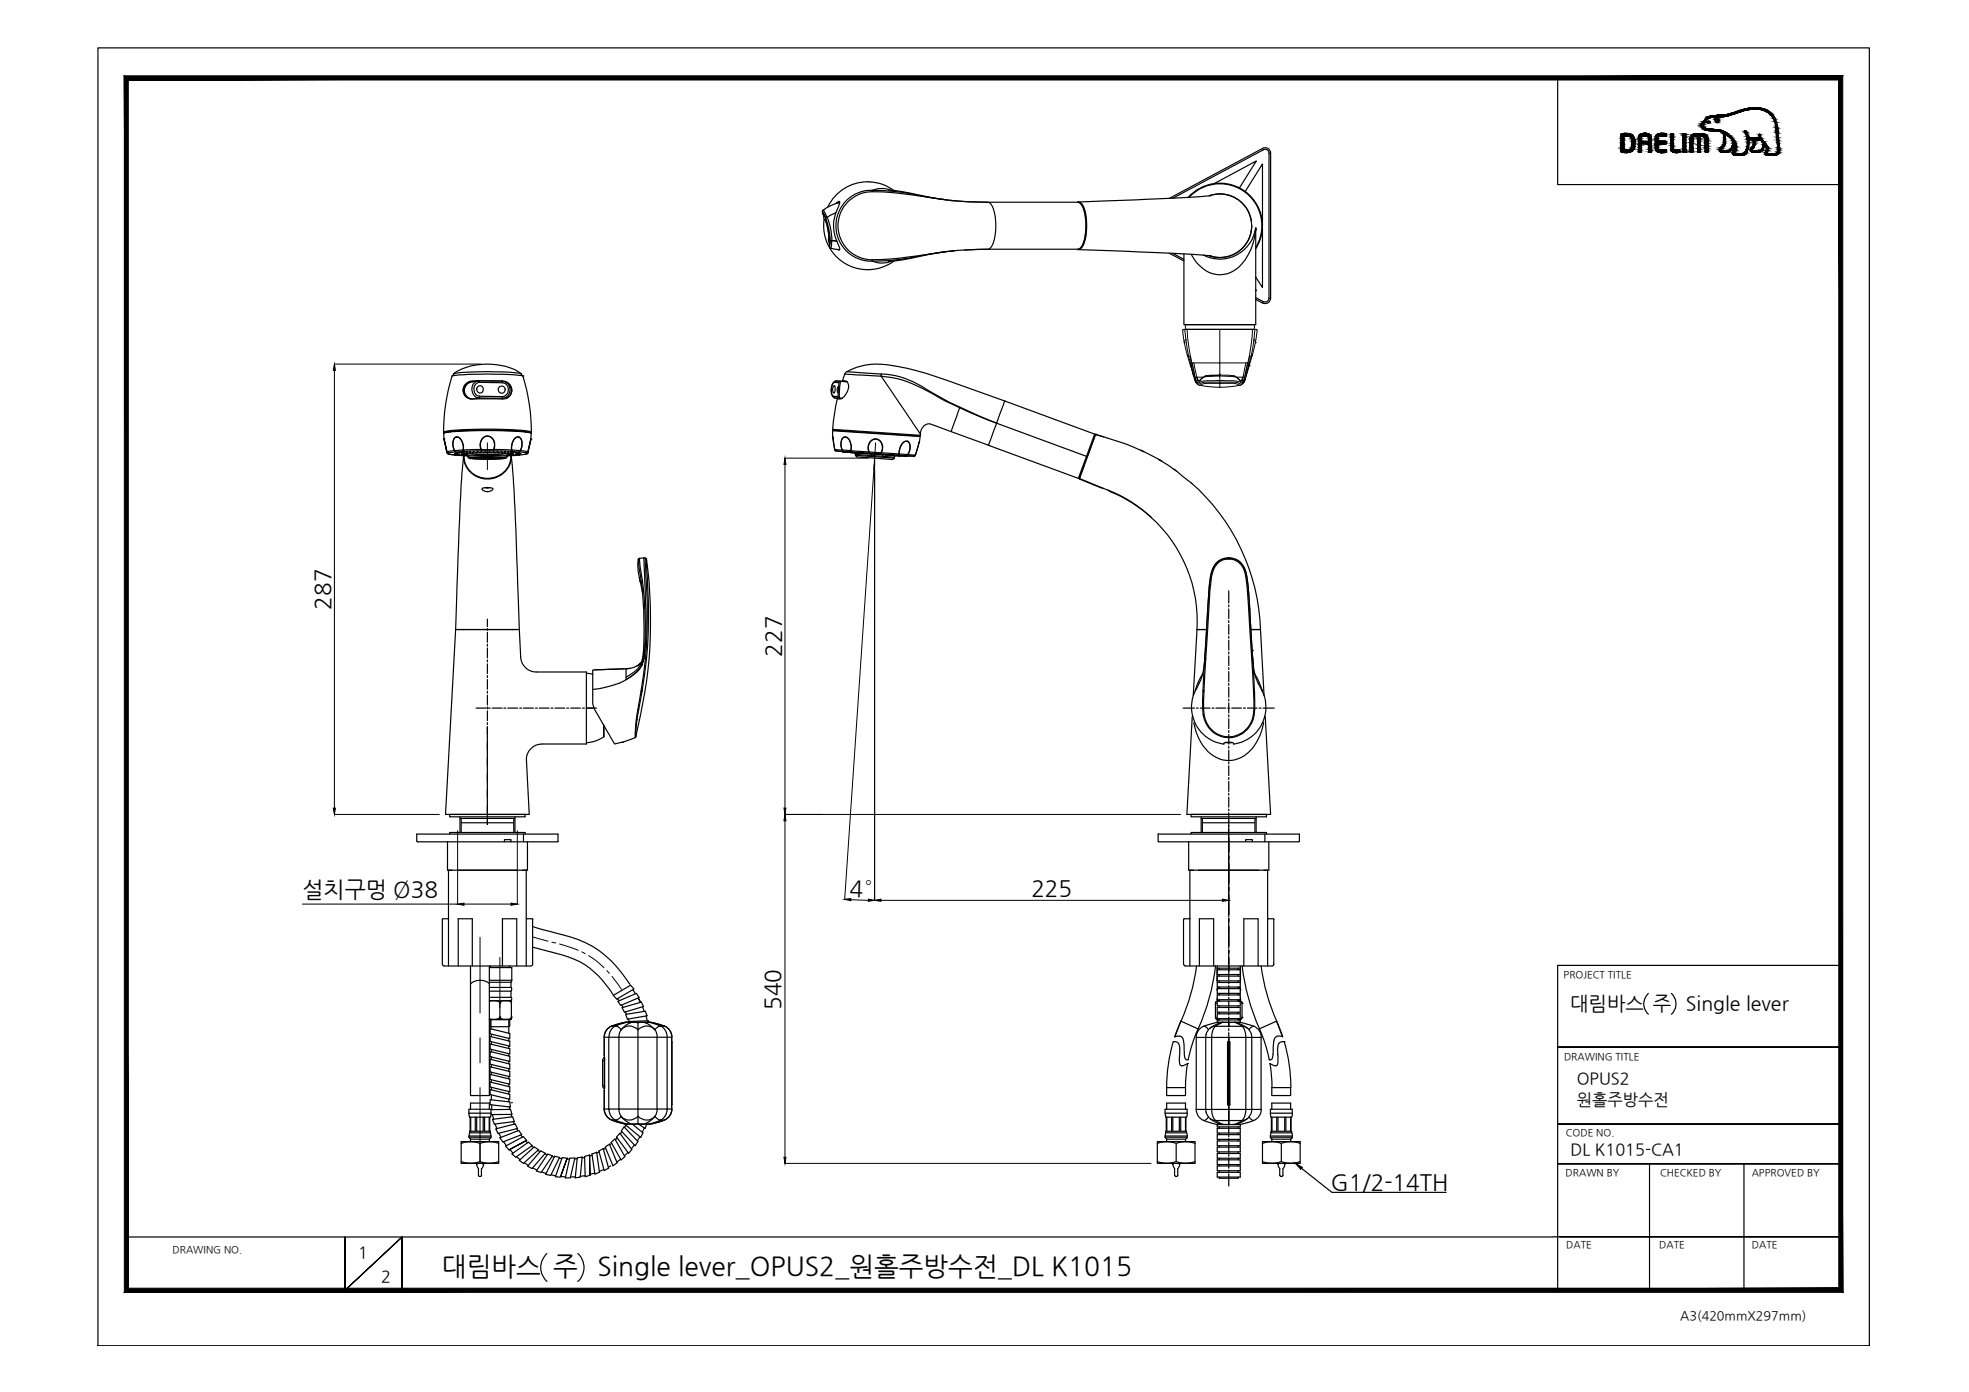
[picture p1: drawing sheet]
<svg xmlns="http://www.w3.org/2000/svg" width="420mm" height="297mm" viewBox="0 0 420 297" stroke-linecap="round" stroke-linejoin="round" font-family="sans-serif">
<defs><g id="words">
<g font-size="5.6">
<text x="94.3" y="272.2">대림바스 주</text>
<text x="127.5" y="272.2">Single lever_OPUS2_원홀주방수전_DL K1015</text>
</g>
<g font-size="4.8">
<text x="70.5" y="130.1" transform="rotate(-90 70.5 130.1)">287</text>
<text x="166.7" y="140.1" transform="rotate(-90 166.7 140.1)">227</text>
<text x="64.5" y="191.4">설치구멍 Ø38</text>
<text x="181.3" y="191.2" transform="rotate(2 181.3 191.2)">4°</text>
<text x="220.1" y="191.3">225</text>
<text x="166.6" y="215.5" transform="rotate(-90 166.6 215.5)">540</text>
<text x="284" y="253.8">G1/2-14TH</text>
</g>
<g font-size="4.2">
<text x="335.1" y="215.4">대림바스 주</text>
<text x="359.8" y="215.4">Single lever</text>
</g>
<g font-size="3.5">
<text x="336.5" y="231.4">OPUS2</text>
<text x="336.5" y="235.8">원홀주방수전</text>
<text x="335.1" y="246.4">DL K1015-CA1</text>
<text x="76.4" y="268.5">1</text>
<text x="81.3" y="273.6">2</text>
</g>
<text font-size="2.7" x="358.5" y="281.6">A3(420mmX297mm)</text>
<g font-size="2.1">
<text x="333.7" y="208.6">PROJECT TITLE</text>
<text x="333.7" y="226.2">DRAWING TITLE</text>
<text x="334.1" y="242.4">CODE NO.</text>
<text x="334.1" y="251">DRAWN BY</text>
<text x="354.2" y="251">CHECKED BY</text>
<text x="373.8" y="251">APPROVED BY</text>
<text x="36.8" y="267.4">DRAWING NO.</text>
<text x="334.2" y="266.4">DATE</text>
<text x="354.1" y="266.4">DATE</text>
<text x="373.8" y="266.4">DATE</text>
</g>
</g></defs>
<!-- layer: 0 -->
<g fill="#000" stroke="#000" stroke-width=".21">
<path d="M71.4 77.7l.2 1.4h-.5zM167.5 97.8l.2 1.3h-.4zM71.1 172.4h.5l-.2 1.4zM167.3 172.4h.4l-.2 1.4zM167.5 173.8l.2 1.3h-.4zM97.6 192.9l1.4-.2v.5zM109 192.7l1.4 .2-1.4 .3zM180.2 191.9l1.4-.2v.5zM185.3 191.9l1.3 .2-1.3 .2zM186.6 192.1l1.4-.2v.4zM260.8 191.9l1.4 .2-1.4 .2zM167.3 246.9h.4l-.2 1.4z"/>
<path d="M276.4 248.3l1.5 .8-.3 .4z"/>
<path d="M27.4 274.9l-.9 .9 365.9-.9zM26.5 275.8l365.9-.9 .8 .9zM392.4 17.1v257.8l.8 .9zM393.2 16.2v259.6l-.8-258.7zM27.4 17.1h365l.8-.9zM26.5 16.2h366.7l-365.8 .9zM26.5 16.2l.9 258.7v-257.8zM26.5 16.2l.9 258.7-.9 .9z"/>
</g>
<g fill="none" stroke="#000" stroke-width=".25">
<path d="M20.9 10.2h378v277h-378zM332.4 16.6v22.8h60.4M368.5 32.5h.1M252.9 69.3h14.8M253 70.3h14.6M186.7 97.5l-.1 1.6M104 132.1v1.6M104 134.1v.4M104 134.9v2.1M104 137.5v.4M104 138.3v2.1M262.2 126.1v2.6"/>
<path d="M262.2 129.1v.4M262.2 129.9v2.1M262.2 132.4v.5M262.2 133.3v2.1M262.2 135.8v.4M262.2 136.6v2.1M262.2 139.1v.4M262.2 140v2M101.6 151.1h2.1M104 140.8v.4M104 141.7v2M104 144.2v.4"/>
<path d="M104 145v2.1M104 147.5v.4M104 148.4v2M104 150.8v.5M104 151.7v2.1M104 154.2v.4M104 155v19.7M104.2 151.1h.4M105 151.1h2.1M107.5 151.1h.4M108.4 151.1h2.1M110.9 151.1h.4"/>
<path d="M111.7 151.1h2.1M114.2 151.1h.5M115.1 151.1h2.1M117.6 151.1h.4M118.4 151.1h2.1M120.9 151.1h.5M121.8 151.1h2.1M124.3 151.1h.4M125.1 151.1h2.2M252.5 151.1h2.4M255.3 151.1h.4M256.1 151.1h2.1"/>
<path d="M258.6 151.1h.5M259.4 151.1h2.2M262 151.1h.4M262.2 142.5v.4M262.2 143.3v2.1M262.2 145.8v.4M262.2 146.7v2.1M262.2 149.2v.4M262.2 150v2.1M262.2 152.5v.5M262.2 153.4v2.1M262.2 155.9v.4"/>
<path d="M262.2 156.7v2.1M262.2 159.2v.5M262.8 151.1h2.1M265.3 151.1h.5M266.2 151.1h2.1M268.7 151.1h.4M269.5 151.1h2.4M88.9 178h30.2M89.1 179.6h29.8M95.1 173.8h17.8M104 174.7v1.3v-.9M107.6 179.6v-.4h1.4v.4"/>
<path d="M111.7 178v1.6M247.1 178h30.2M247.3 179.6h29.8M253.3 173.8h17.8M262.2 160.1v2.1M262.2 162.6v.4M262.2 163.4v2.1M262.2 165.9v.4M262.2 166.8v2.1M262.2 169.3v.4M262.2 170.1v2.1M262.2 172.6v.4"/>
<path d="M262.2 173.5v2.1M262.2 176v.4M262.2 176.8v2.1M262.2 179.3v.5M265.8 179.6v-.4h1.4v.4M269.9 178v1.6M97.8 196.1v10M100.8 196.1v10M107.2 196.1v10M110.3 196.1v10M113.7 197.7l5.1 1.5a21.7 21.7 0 0 1 14.7 9.6l.9 1.3M255.9 196.1v10"/>
<path d="M259 196.1v10M262.2 180.2v2.1M262.2 182.7v.4M262.2 183.5v2.1M262.2 186v.5M262.2 186.9v2M262.2 189.4v.4M262.2 190.2v2.1M262.2 192.7v.4M262.2 193.6v2.1M262.2 196.1v.4M262.2 196.9v2.1"/>
<path d="M262.2 199.4v.5M265.4 196.1v10M268.5 196.1v10M104.4 217.6h4.4l-.2 2.9M104.6 219.5l4.2 1v1.1l-4.2-1zM104.6 217.6v1.3l.2 .2M104.8 219.1h.1M104.8 217.6v2M106.7 217.1v.5M108.6 217.6v1.5h-3.8M113.7 202.1l5.1 1.4a17.3 17.3 0 0 1 11.3 7.7l.7 1.1M130.9 212.4l3.7-2.2 .7 .8-3.7 2.2z"/>
<path d="M131.8 213.1l.3 .4M131.9 213.7l3.9-1.7 .6 .9-4 1.7zM132.7 214.5l.3 .4M132.7 215l4.1-1.2 .5 1-4 1.2zM133.4 215.9l.3 .5M133.5 216.5l4.2-.7 .4 1-4.2 .7zM133.5 218.1h.5M134.1 217.4l.2 .5M134.1 218.1v-.1l4.2-.2 .1 .3M135 211.2l.6 .9M136.1 219.8v1.5M136.7 213.8l-.5-.8 .5 .9"/>
<path d="M137.1 214.9l.4 .9M137.9 216.8l.2 1M262.2 200.3v2.1M262.2 202.8v.4M262.2 203.6v2.1M262.2 206.1v.5M262.2 207v2.1M262.2 209.5v.4M262.2 210.3v2.1M262.2 212.8v.4M262.2 213.7v2M262.2 216.2v.4"/>
<path d="M262.2 217v2.1M262.2 219.5v.4M351.7 212a3 3 0 0 0 0 4.4M356.6 212a3 3 0 0 1 0 4.4M392.8 206h-60.4v69.7M100.4 233.8h4M100.4 235.4h4M104.6 232.5l4.2 1v1.1l-4.2-1zM104.6 229.2l4.2 1.1v1.1l-4.2-1.1zM104.6 225.5h.1M104.6 234.7l4.2 .4 .1 1.1-4.3-.5zM104.6 221.2l4.2 1v1l-4.2-1z"/>
<path d="M104.6 230.9l4.2 1v1.1l-4.2-1zM104.6 222.8l4.2 1v1.1l-4.2-1zM104.6 224.4l4.2 1v1.1l-4.2-1zM104.6 226l4.2 1v1.1l-4.2-1zM104.6 227.6l4.2 1.1v1.1l-4.2-1.1zM104.8 236.8l4.2-.1 .2 1.1h-4.4M104.8 220.7v.5M104.8 222.3v.6M104.8 223.9v.6M104.8 225.5v.6M104.8 227.2v.5M104.8 228.8v.5"/>
<path d="M104.8 230.4v.5M104.8 232v.6M104.8 233.7v1M104.9 235.8v1M105.1 237.8l.3 1.1M105.1 238.9l4.3-.6 .4 1-4.3 .6zM105.6 239.9l.4 .9M108.6 221.6v.5M108.6 223.2v.5M108.6 224.8v.6M108.6 226.5v.5M108.6 228.1v.5"/>
<path d="M108.6 229.7v.5M108.6 231.3v.6M108.6 232.9v.6M108.6 234.5v.6M108.7 236.2l.1 .5M109 237.8l.2 .5M109.5 239.4l.3 .5M133.5 239.9l-.1 .1 3.3 2.7 .5-1-2.3-1.8M136.3 239.9l1.4 .9 .3-.9M248.9 233.8h4.1M248.9 235.4h4.1M262.2 220.4v2.1"/>
<path d="M262.2 222.9v.4M262.2 223.7v2.1M262.2 226.2v.5M262.2 227.1v2.1M262.2 229.6v.4M262.2 230.4v2.1M262.2 232.9v.5M262.2 233.8v2.1M262.2 236.3v.4M262.2 237.1v2.1M262.2 239.6v.4M271.4 233.8h4"/>
<path d="M271.4 235.4h4M332.4 223.4h60.4h-60.4M332.4 239.9h60.4h-60.4M101.7 248.4l.4 1v1.4l.2 .2M101.9 248.2l-.1 .2M102.3 251.1h.3M102.7 249.4l.1 1.4-.2 .2M102.9 248.2l.3 .2v.2l-.4 .8M105.8 240.9l4.1-1.1 .5 1-4.1 1.1zM106.5 241.8l.4 .9M106.7 242.8l4-1.6 .6 .9-4 1.6zM107.5 243.6l.6 .9"/>
<path d="M108.8 245.3l.7 .8M109.2 246.2l3.6-2.5 .8 .7-3.5 2.5zM110.2 246.8l.8 .7M110.3 240.8l.2 .5M110.8 247.6l3.2-2.9 .9 .6-3.2 3zM111.2 242.2l.3 .4M111.9 248.1l.8 .6M112.2 243.5l.4 .4M112.4 243.3l-3.8 2.1 3.8-2.1M112.4 243.3l-.7-.8-3.8 2.1 .7 .8M113.4 244.6l.5 .3M113.7 249.2l.9 .5"/>
<path d="M114.8 245.5l.5 .2M115.4 245.6l1 .5-2.9 3.3-.9-.6zM115.6 250.1l.9 .3M116.2 246.2l.5 .2M116.9 246.3l1 .3-2.4 3.6-1-.3zM117.6 250.7l1 .2M117.8 246.8l.5 .1M118.3 246.7l1.1 .3-1.9 3.8-1.1-.2zM119.4 247.2h.5M119.7 251.1h1M121 247.2l-1.4 4 1.4-4M121 247.2l-1-.2-1.5 4.1 1.1 .1"/>
<path d="M121.5 247.3l-.5 .1M121.6 247.2l1.1-.1-1 4.2h-1.1zM121.7 251.1h1.1M123.1 247.2l-.5 .1M123.2 247.1l1-.2-.4 4.3-1 .1zM124.8 246.9l-.6 .2M124.9 250.9l-1 .1M125.8 246.5l.1 4.3-.1-4.3M125.8 246.5l-1.1 .3 .2 4.3 1-.3M126.3 246.3l1-.4 .6 4.3-1 .3zM126.4 246.5l-.6 .2M126.9 250.3l-1 .3"/>
<path d="M127.8 245.6l.9-.5 1.2 4.2-1 .5zM127.8 245.8l-.4 .3M128.8 249.6l-.9 .4M129.1 244.8l.9-.6 1.7 3.9-.9 .7zM129.2 245l-.4 .3M130.3 248.8l-.5 .3M130.4 243.8l.8-.8 2.1 3.8-.8 .7zM130.5 243.9l-.4 .4M131.7 242.8l-.4 .4M132.3 241.8l2.5 3.5-.7 .8-2.5-3.5zM132.4 247.4l-.8 .6M132.7 241.5l-.3 .4"/>
<path d="M133.2 240.5l2.9 3.1-.6 .9-2.9-3.1zM133.5 240.1l-.2 .5M134 245.9l-.7 .7M135.4 244.3l-.7 .8M136.6 242.6l-.6 .8M137.5 240.7l-.4 .9M250.3 248.4l.4 1M250.5 248.2l-.3 .2M250.6 249.4v1.4M250.7 250.8l.2 .2M250.9 251.1h.2M251.5 248.2l.2 .2"/>
<path d="M251.7 248.4l-.4 1v1.4l-.2 .2M259.7 249.8h5M260.2 251.4h4M262.2 240.5v2.1M262.2 243v.4M262.2 243.8v2.1M262.2 246.4v.3M262.2 247.2v2.1M262.2 249.7v.4M262.2 250.5v2.6M272.9 248.2l-.2 .2 .4 1v1.4M273.1 250.8l.2 .2"/>
<path d="M273.3 251.1h.2M274 248.2l.1 .2M274.2 248.4l-.4 1v1.4l-.2 .2M277.7 249.3l6.5 5.1h24.4M332.4 248.3h60.4h-60.4M352 248.3v27M372.1 248.3v27M27 264h304.4M73.6 264v11.4l12.2-11.4-12.2 11.4zM85.8 275.4v-11.4v11.4M116.7 267.5a4 4 0 0 0 0 5.9M123.3 267.5a4 4 0 0 1 0 5.9"/>
<path d="M331.4 263.9h61.4h-59.9M341 275.3h51.8"/>
</g>
<!-- layer: 1 -->
<g fill="none" stroke="#000" stroke-width=".25">
<path d="M185.7 38.8a8.8 8.8 0 0 1 5 1.9M185.7 38.8a9.4 9.4 0 0 0-9 5.3M259.1 39.2l9-4.9-3.6 5.8M259.1 39.2a9.1 9.1 0 0 0-5.6 3M259.1 39.2a9.1 9.1 0 0 1 5.4 .9M269.4 31.6a1.16 1.16 0 0 1 1.7 1.1M269.6 32l-.2-.3-19.9 10.6M269.6 32l-19.3 10.3M269.6 31.9a.83 .83 0 0 1 1.2 .8M270.8 32.7h.3v30.9h-.3zM175.5 45l.1-.1 .2 .2 .7 1.3-.3 .1-.7-1.2 .3 .7zM175.6 44.9h.1"/>
<path d="M175.8 45.9l.5 1.4M175.8 45.9h.1M175.8 45.9a1.16 1.16 0 0 0 .5 1.4M175.9 46.8a9.4 9.4 0 0 0 9.8 10.7M176.2 46.5a15.6 15.6 0 0 1 1 4.8h.3l-.2 1.7-.2-.2-.1-.4M176.2 47.2l.5 1.7 .2 1.8zM176.5 46.3l.8 2.8 .2 2.2M177.1 51.9a1.16 1.16 0 0 1-.1-1.4v1.5M177.2 51.3h.1M177.2 51.3l-.2 1.3-.1-.8M177.2 53l1.9 .3M177.5 51.3l1 .1h-.9"/>
<path d="M178.3 43.4l.7-.4h.2l-.1 .4a10.1 10.1 0 0 0-1.1 6.1l.2 1 .7 1.8a.97 .97 0 0 1 .2 1.1l-.4-.2M178.4 45.4l-1.9 1M179.1 43l-.3 .4M179.1 43.2a9.3 9.3 0 0 0-3.5 1.7M181 43a7.4 7.4 0 0 1 5.1-2.1 101.8 101.8 0 0 1 14.8 1.6l5.9 .6 4 .1 .5 .2a6.8 6.8 0 0 1 1.2 4.8l-.1 1.9-.4 1.6-.6 1.1-.3 .3a116.3 116.3 0 0 0-15.5 1.5l-5.5 .7a17 17 0 0 1-6.1-.2 7.3 7.3 0 0 1-3-12.1zM186.1 40.9v-.3a7.5 7.5 0 0 0-7.7 7.5 7.5 7.5 0 0 0 7.7 7.5v-.2M189.6 40.5a71.2 71.2 0 0 1 10 1.8l2.4 .3M189.6 55.8h.1M190.1 40.6l-1.5-.4h-1l-1.5 .4a53 53 0 0 1 12.1 1.5l4.8 .7M190.7 55.7a9.7 9.7 0 0 1-5 1.8M201.8 53.7l-3.1 .5-6.2 1.3-2.9 .3M202.8 42.8h.9"/>
<path d="M202.9 42.8l3.9 .3 4 .1h19.2a1.77 1.77 0 0 1 1.2 1.4 11.2 11.2 0 0 1-.5 8.2l-.7 .4M203 53.6l-6.8 1a47.8 47.8 0 0 1-10.1 1.1l2 .4h1l1-.3M203.6 53.5l-.7 .1M203.6 53.5l-.5 .1M229.9 43.2a1.91 1.91 0 0 1 1.5 1.7M230 53.2h-19.2l-5 .2M230 43.1a1.48 1.48 0 0 1 1.3 1.3 11.4 11.4 0 0 1-.5 8.4l-.5 .4h-.4M230.2 53.3l20.4 .8 7.9 .5M231.3 51.5a1.86 1.86 0 0 1-1.3 1.7M231.4 45a12.5 12.5 0 0 1 0 6.4M249.5 54l3.1 1.7M250.3 54.1l2.3 1.2"/>
<path d="M253.8 42.1a9 9 0 0 1 11.9-1.1 9 9 0 0 1 2.3 11.8M258 41.8a6.8 6.8 0 0 1 9.1 5.5M258.1 41.8a6.8 6.8 0 0 1 9 6.4 6.8 6.8 0 0 1-9 6.4M258.5 41.8l-7.7 .5-20.6 .8M264.5 40.1l1.2 .8M265.7 40.9l3.7-5.9v12.6M265.7 40.9a9.1 9.1 0 0 1 3.7 6.7M267.1 48.2a6.8 6.8 0 0 1-9.1 6.4M268 49v20.3h-15.4v-15.1M268 49v-.3a11.6 11.6 0 0 1-4.8 9.1 6 6 0 0 1-7.9-1.9l-1.1-1.7M268 49.2v-.6a7.7 7.7 0 0 1-11.2 5.8M269.4 47.6a9.1 9.1 0 0 1-1.4 5.4"/>
<path d="M269.4 48.7v12.7l-1.4-2.3M96.8 79.8l1.4-.3 2.4-.1a69 69 0 0 1 10.1 .2l.6 .2a12.3 12.3 0 0 0-9.2-2l-2.8 .7-1.7 .7-.8 .6M96.9 79.7l-.3 .5M111.1 79.7l.3 .5M180.2 79.8l.3-.3a13.2 13.2 0 0 1 8.7-1.7 55.8 55.8 0 0 1 12.8 3.3l12.4 4.5M180.2 79.8l7.8 .5v-.5M180.3 79.8l-.5 1.4M180.7 79.3l7.3 .5M188 79.8a17.6 17.6 0 0 1 9.5 3.1l1.7 1.1a113.1 113.1 0 0 0 13.5 6.3l1.7-4.7M268 63.9l1.4 .8 .2-.3M268 61.8l.1 .2-.1-.1M268 63.5l1.6 .9"/>
<path d="M270.8 63.6a.83 .83 0 0 1-1.2 .7M271.1 63.6a1.16 1.16 0 0 1-1.7 1M94.7 92.5h.1M94.7 92.5v1.2M94.7 93.7h.1M94.7 93.7l.7 2.7M94.7 93.7l.7 2.9zM94.9 92.3l-.2 .2M94.9 92.3a82.6 82.6 0 0 1 18.1 0h.2a72.9 72.9 0 0 0-15.3-.4l-3 .4M95.4 96.6l.3 .2h-.1M95.4 96.4l.3 .3zM95.4 96.6l.2 .2"/>
<path d="M95.6 96.8l1.6 .3 2.7 .2M95.7 96.7a.93 .93 0 0 0 1 .3l.5 .1M96.5 80.2a36.1 36.1 0 0 0-1.8 12.2M96.9 93.6a.84 .84 0 0 1 .8-.3 .84 .84 0 0 1 .7 .6l.4 1.2v.9l-1.8 .2-.2-.5a2.5 2.5 0 0 1 .1-2.1zM97 96.1l-1.6 .3M97 96.8h.1M97 96.8l.3 .1zM97 96.1l.2 .3-.2-.2M97 96.2h.1M97.1 96.8h.1M97.1 96.8h.2M97.1 96.9h.2"/>
<path d="M97.2 97.1h.1M97.3 96.7h.2zM97.3 97h.2zM97.3 96.8h.1M97.5 96.7h.1M97.5 96.7h.2zM97.5 97h.2zM97.9 97.1h.2h-.2M97.9 96.6h.1M97.9 96.6h.2zM97.9 97.1h.1M98.3 96.6h.3z"/>
<path d="M98.3 97.1h.3h-.2M98.4 97.1h.1M98.5 96.9h.1M98.6 96.8l.2 .1zM98.6 97h.2M98.7 96.9h-.2h.3M98.8 96.8h.1M98.8 96.8h.2zM98.8 97h.2zM98.8 96.1a2.41 2.41 0 0 0-1.4-2.9h-.1a2.26 2.26 0 0 0-.3 3M98.8 96l.3 .3M98.8 96l.1 .1"/>
<path d="M98.8 96l3.9-.1a1.82 1.82 0 0 1-.1-2 1.82 1.82 0 0 1 1.9-.8 2.02 2.02 0 0 1 .8 2.8l3.9 .1M98.9 96.5h.2zM98.9 97.2h.2zM98.9 96l.2 .3M98.9 97.3a472.5 472.5 0 0 0-1.5 30.7l-.2 6.3M99 97.3a5.1 5.1 0 0 0 5 4.9 5.1 5.1 0 0 0 5.1-4.9 330.2 330.2 0 0 1 1.4 27.6l.3 9.4M99 97.3a5 5 0 0 0 5 4.8 5 5 0 0 0 5-4.8M99 96.3l-3.3 .4M99.1 96.7h.1M99.1 96.7h.2zM99.1 97.1h.2M99.1 97.1h.1"/>
<path d="M99.3 97.1h.1M99.4 81.9a1.91 1.91 0 0 1 1.4-.6h6.5a1.93 1.93 0 0 1 1.9 1.9 1.93 1.93 0 0 1-1.9 1.9h-5a4.4 4.4 0 0 1-2.6-.2 1.87 1.87 0 0 1-.3-3zM99.5 96.5h.3zM99.5 97.2h.3zM99.6 96.7h.2zM99.6 97.1h.2zM99.7 97l-.2-.1a32.1 32.1 0 0 1 9 0l-.1 .1M99.7 97l.2 .3M99.9 97.2l1.5-.2h2.6h2.6l1.6 .2M99.9 97.3h.1M99.9 97.5l.1 .2 .4 .2M99.9 97.3v.2"/>
<path d="M99.9 97.4l.9-.1 3.2-.1 3.3 .1 .9 .1M100 81.7a1.86 1.86 0 0 0-1 1.9 1.86 1.86 0 0 0 1.5 1.6M100.1 96.7h.3zM100.2 97.7l3.7-.2 3 .1 1 .1a26.8 26.8 0 0 1-7.7 0zM100.2 96.4h.2zM100.4 81.5a1.86 1.86 0 0 0-1.3 1.9 1.86 1.86 0 0 0 1.5 1.7M100.7 97.7l3.3-.2 3.3 .2-3.3 .3zM100.7 96.6h.3zM100.8 81.3v.1a1.96 1.96 0 0 0-2 2.1M100.8 81.4l.1 .1M101 96.4h.2zM101.1 97.6l2.9 .2 2.9-.2"/>
<path d="M101.3 81.4l1-.1v.3a1.51 1.51 0 0 0-1.2 1.5 1.51 1.51 0 0 0 1.2 1.5h4.9a1.49 1.49 0 0 0 1.3-1.4 1.49 1.49 0 0 0-1.3-1.5M101.5 96.6h.2zM101.8 96.4h.2zM101.9 81.3a1.88 1.88 0 0 0-1.2 2 1.88 1.88 0 0 0 1.5 1.6l-1.3 .2M102 82.5a.72 .72 0 0 1 1 .1 .72 .72 0 0 1-.1 1 .72 .72 0 0 1-1 0 .82 .82 0 0 1 .1-1.1zM102.2 81.3h5M102.3 81.3l-2.2 .4M102.3 96.6h.2zM102.3 81.6l4.9 .1v-.2a1.69 1.69 0 0 1 1.4 2.6l-.4 .5a2.18 2.18 0 0 1-1.7 .4l-4.3-.1M102.3 84.6l-.1 .3M102.6 97.6h2.9M102.6 96.4h.3z"/>
<path d="M102.6 97.6h2.8M102.7 95.9a1.79 1.79 0 0 1 0-1.9 1.79 1.79 0 0 1 1.8-.9 2.06 2.06 0 0 1 .8 2.8M102.7 95.9h2.6M102.7 96.2h2.6M102.7 96.2l-3.7 .1M102.8 95.9l-.1 .3M102.8 95.9v.3M103.1 96.5l.2 .1zM103.1 97.6h1.9M103.2 97.6h1.7M103.5 96.4h.2zM103.9 96.5h.2z"/>
<path d="M104.3 96.4h.2zM104.8 96.5h.2zM105.2 96.4h.2zM105.3 96.2l3.7 .1M105.3 95.9v.3M105.3 95.9l.1 .1M105.4 95.9l-.1 .3M105.6 96.6h.2zM106 96.4h.2zM106.3 96.6h.3zM106.7 97.6l-2.7 .2-2.7-.2M106.8 96.4h.2z"/>
<path d="M107 96.6h.3zM107.2 84.6l.1 .5M107.3 81.3v.1M107.6 96.4h.2zM107.7 96.7h.2zM107.9 81.5a1.87 1.87 0 0 1 1.2 1.7 1.87 1.87 0 0 1-1.1 1.8M107.9 81.5a1.9 1.9 0 0 1 1.3 2M108.2 97.5l-.4 .3M108.2 97.3v.2M108.2 96.7h.2zM108.2 97.1h.3zM108.3 96.5h.2z"/>
<path d="M108.3 97.2h.2zM108.3 97l-.1 .3M108.4 97h.1M108.7 96.7h.2h-.2M108.7 97.1h.2h-.2M108.9 96.5h.2zM108.9 96.7h.1M108.9 97.1h.1M108.9 97.2h.2zM109 96.3l3.3 .4M109 97h.2zM109.1 96.5h.1"/>
<path d="M109.2 96.1a2.64 2.64 0 0 1 1.2-2.9h.2a1.29 1.29 0 0 1 .8 1.6l-.2 1-.4 .6 .2-.3M109.2 96l-.2 .3 .2-.2M109.2 96a2.26 2.26 0 0 1 1.4-2.7 1.21 1.21 0 0 1 .8 1.5l-.4 1.4M109.2 96.8h-.2h.2M109.2 96.8l.2 .1zM109.2 97h.2zM109.2 96l1.8 .2M109.2 96.8h.1M109.2 96.9h.3M109.5 96.6h.2zM109.5 97.1h.2zM109.7 97.1h.1"/>
<path d="M109.9 96.6h.2zM109.9 97.1h.2zM110.1 96.6h.1M110.1 97.1h.1M110.3 96.7h.2h-.2M110.5 96.7h.1M110.5 97h.1M110.5 97h-.2h.2M110.6 96.7h.2zM110.6 97h.2zM110.7 96.8h.2M110.7 96.9h.2z"/>
<path d="M110.8 97h.1M110.8 97.1l-2.6 .2M110.8 97.1h.1M111 96.8h.1M111 96.8l-.2 .1M111 96.2h.1M111.1 96.1l1.6 .3M111.6 80.2a41.7 41.7 0 0 1 1.8 12.1M111.6 80.2h.1M111.6 80.2h-.1a70.4 70.4 0 0 0-15 0v.1M112.3 96.7l-.1 .2-1.4 .2M112.4 96.7l.3-.3z"/>
<path d="M112.5 96.8l-.2 .1M112.7 96.6l-.3 .2M113.2 93.9l.1-.2-.7 2.7M113.3 92.4l.1 .1a36 36 0 0 0-9.4-.6h-1.5a31.8 31.8 0 0 0-7.8 .6M113.3 93.7l-.7 2.9v-.2M113.3 93.7h.1M113.3 93.7l-.7 2.7M113.4 92.6l-.1 1.1M113.4 92.2a20.3 20.3 0 0 0-6.4-.6h-3a51.3 51.3 0 0 0-9.2 .5l-.2 .1M113.4 92.3l-.1 .1M177.7 91.6l18.7 1.3-.2 .1M177.7 93l.4 2.9"/>
<path d="M177.7 91.9v1.1M177.7 93.6v-.5l.4 2.8M177.9 84.6l.3 .3M177.9 82.4l.1-.1a1.14 1.14 0 0 1 0 1.6l-.2-.2M177.9 82.4a1.16 1.16 0 0 0-.1 1.4M178.1 95.9l1.6 .2-.1-.5a1.69 1.69 0 0 1 .8-2.4 2.5 2.5 0 0 1 1.2 3l3.8 .2M178.1 95.9l.3 .3zM178.2 84.9l1 .1M178.3 81.3a2.07 2.07 0 0 0-.9 2.3l.3 1 .4 .3M178.4 81.3l2.3 .1M178.4 81.3a2.16 2.16 0 0 0-.6 3.3h1l.2-2.9M178.4 81.3l1 .1-.2 1.1-.1 2.5"/>
<path d="M178.8 84.6l.2 .3 .6 .1-1.5-.1M179 82.4a1.16 1.16 0 0 0-.1 1.5M179.7 96.4h.1M179.7 81.3a1.13 1.13 0 0 1 1.2 .3 1.13 1.13 0 0 1 .1 1.3 2.53 2.53 0 0 1-2 2.2h-.3l-.5 2.4a13 13 0 0 0-.4 4.2v.1M179.7 96a2.1 2.1 0 0 1 .5-2.7 1.94 1.94 0 0 1 1.4 2.4v.5M179.7 96.4h.3zM179.7 96l1.9 .2M179.8 96l.2 .3-.3-.3M179.8 96h.1M179.9 96.4h.1M179.9 96.4h.2zM180.1 96.4h.1"/>
<path d="M180.1 96.4h.2zM180.4 96.4h.2zM180.7 81.5l-1.4-.1-.3 .3-1-.1M180.8 96.4l.2 .1zM181.2 96.5l-2.8-.3 16.6 1.1M181.3 96.5l.2 .1M181.3 96.5h.3zM181.3 96.5h.1M181.3 96.5l.3 .1zM181.5 96.6h.7M181.5 96.5h.1M181.5 96.5l.2 .1z"/>
<path d="M181.6 96.1l.2 .3zM181.8 96.6h.3zM181.9 96.5h.2zM182.2 96.6l9 .7h3.8M182.2 96.6l.3 .3M182.3 96.6h.1M182.3 96.6h.2zM182.5 97l8.3 .6v.2l-8.3-.6M182.5 97v.2M182.6 96.6h.2zM182.6 97.1l.3 .4M182.8 96.7h.2z"/>
<path d="M182.8 97.5l7.6 .6M183.3 96.6h.2zM183.5 96.7h.2zM184.1 96.7h.2zM184.1 96.7h.3zM184.9 96.7h.2zM184.9 96.8h.3zM185.4 96.4v.3v-.3M185.4 96.4a1.79 1.79 0 0 1 .1-2 1.79 1.79 0 0 1 1.9-.6 2.04 2.04 0 0 1 .6 2.8M185.7 94.3a1.44 1.44 0 0 1 1.7-.5 1.44 1.44 0 0 1 .9 1.5l-.1 .9-.2 .4-2.6-.2a2.23 2.23 0 0 1 .3-2.1zM185.7 96.8h.3zM186 96.9l-.3-.1 .3 .1"/>
<path d="M186.6 96.8l.2 .1zM186.6 96.9h.2zM186.8 96.9h.1M187.4 96.9h.3zM187.4 97h.2zM188 96.6v.2zM188 96.6l3.9 .3M188.2 97h.3zM188.3 97h.2zM189 97.1h.3zM189.1 97h.2zM189.7 97.1h.3z"/>
<path d="M189.9 97.1h.2zM190.4 97.2h.2zM190.6 97.1h.3zM190.8 97.7l-.3 .3M190.9 97.2h.2zM191.2 97.3l-.3 .2M191.3 97.2h.2zM191.3 97.2l.3 .1zM191.5 97.2h.1M191.6 97.3h.1M191.7 97.1l.2-.2zM191.9 96.9a2.42 2.42 0 0 1 1.5-2.8h.2a2.11 2.11 0 0 1 .1 2.9"/>
<path d="M191.9 97.2h.2zM191.9 97.3h-.2h.4M191.9 96.9h.1M192.1 97.2h.1M192.4 97.3h.2zM192.6 97.3h.1M192.8 94.4a.83 .83 0 0 1 1-.1 .83 .83 0 0 1 .4 1l-.1 .9-.4 .8-1.8-.1 .2-1.3zM192.8 97.3h.2zM193 97.3h.1M193.1 97.3h.4zM193.4 97.3h.3M193.7 97h.1"/>
<path d="M193.7 97l-.2 .2M195 97.3h.1M195 97.3l.3-.2zM195.3 97.1h.1M196.1 94.5l.1-.2-.8 2.8M196.2 94.3l-.9 2.8-1.6-.1M196.2 93.1l-18.5-1.2 18.6 1.2M196.2 93v1.3M196.4 92.6v.3M202.9 92.1l1.9-5.1 5.8 2.5 21.2 7.9M202.9 92.1l27.2 10 1.7-4.7M204.8 86.9v.1l-4.1-2a30.2 30.2 0 0 0-10.4-4.4l-2.3-.3 8.4 12.3a1.94 1.94 0 0 1 2.3-2.1l4.2 1.6"/>
<path d="M210.9 95h.1M212.7 90.3l-1.8 4.7M214.4 85.6l19.2 7M231.1 100h.1M233.6 92.6l-1.8 4.8M233.6 92.6l.1 .2M233.7 92.9l-3.4 9.1M233.8 92.8l1.7 .4M233.8 92.8l-3.4 9.3M233.8 92.7a58.2 58.2 0 0 1 10.2 3.7l-.6-.3 4.4 2.3-.5-.3M233.8 92.7h.1M233.8 92.7v.1"/>
<path d="M247.2 98l3.8 2.5M102.9 104.3a2.79 2.79 0 0 1 2.3 0 1.38 1.38 0 0 1-2.3 0zM103.5 104.1h1M104 104v.1M136.2 119.4l.2 1.9a50.5 50.5 0 0 1 1 8.9M137.4 119.1h.3v1.1a146.3 146.3 0 0 1 0 20.4h.3M137.4 119.1l.1 3.3a125.9 125.9 0 0 1 0 17.4l-.1 .8h.3l-.9 6.8h.2M137.4 119.1h-1M137.7 119.1l.3 .2M138 119.3a99.3 99.3 0 0 1-2.3 37.9M138 119.3v1.2a109.9 109.9 0 0 1-1 26.9M230.4 101.9l-.2 .1"/>
<path d="M230.4 102.1l5 2.1M230.4 102.1l4.4 1.9M230.4 101.7h.1M230.7 100.9h.1M230.8 100.7v.1M234.8 104a30.1 30.1 0 0 1 20.6 30.3M234.8 103.9v.1M236.5 104.6l.4 .3M236.9 104.9a30.3 30.3 0 0 1 8.7 5.5M237 104.8l-.1 .1M250.5 100.1l3.9 3.1M254.2 103.1a43.7 43.7 0 0 1 14.8 31.2"/>
<path d="M262.2 119.3a3.5 3.5 0 0 0-3.5 3.1l-.2 .7a101.9 101.9 0 0 0-.8 11.7l-.8 12.6M262.2 119.3a3.5 3.5 0 0 1 3.5 3.1l.4 2.2 .3 4.4 1.1 18.4M262.2 119.1h.1M262.2 119.3v-.2a3.5 3.5 0 0 1 3.6 3l.2 .8a189.8 189.8 0 0 1 1.2 17.7h-.1M262.2 119.1a3.7 3.7 0 0 0-3.7 3l-.4 2.2-.3 4.4-.7 11.9h.2M262.2 119.1a3.9 3.9 0 0 1 3.9 3.9l.4 4.4 .8 13.2M262.2 119.1a3.8 3.8 0 0 0-3.7 3.3 116.8 116.8 0 0 0-1.1 13.8l-.3 4.4M97.2 134.3h13.1M97.2 134.3l-2.1 39.5M97.2 134.3h13.6M98.8 134.3h.1M109.2 134.3h.1"/>
<path d="M110.8 134.3l.3 6a3.3 3.3 0 0 0 3.4 3.1h10.6v15.4h-9.5a3.3 3.3 0 0 0-3.3 3.5l.6 11.5M136.4 123.2l.7 3.3M136.6 124v.2a9.2 9.2 0 0 1-.3-5l.1-.1 .1 1a81.2 81.2 0 0 1 1.1 18.7M137.3 138.8h.3M137.3 138.8l-.2 1.7-.4 1.3 .2 .1 .3-.7 .4-2.4-.7 3.1M137.4 130.4l-.1 8.4M137.6 138.8h.1M255.4 134.3h2.1zM255.4 134.3l-.8 14.1M257 134.3h.1M266.9 134.3h2.1zM267.2 138.8h.1"/>
<path d="M267.2 138.8l.2 2.9M267.4 134.3h.1M269 134.3l.7 14.1M125.1 151.1h1.6M125.2 143.7l1.3 .2M128.8 154.7v2.5l-1.7 .9-1.9 .4M128.9 154.8l-.1 2.4M132.8 158.4h.1M133.2 142.7l-6.3 .2M133.6 142.7l-7.1 .3v4.1M133.6 142.7v2.3M134.4 142.6l-.8 .1"/>
<path d="M135.5 157.4l-2.7 1M135.8 142.1l.7-.4a4 4 0 0 1-2.9 1M135.9 153.6h.2M136.1 151.3l-.4 3.1-.2 3 .2-.2M136.5 141.7l.2 .1M136.7 141.8h.1M136.7 141.8a7.1 7.1 0 0 1-3.1 2.7M136.8 147.6l-.7 3.7 .2 .1M136.8 147.4v.2l.2 .1M136.8 141.4l-.4 .3M136.9 141.3l-.5 .4M136.9 141.9l-1 1.4-2.3 1.7"/>
<path d="M136.9 141.9h.1M137 147.4l-1.1 6.1-.2 3.7M137 147.3v.2M137.4 140.6a5.2 5.2 0 0 1-2.8 3.9 15.8 15.8 0 0 1-8.1 2.6v1.2a5.8 5.8 0 0 0 1.2 4.5l3.4 6 1.7-.4M254.4 152.9l-1.1 20.9M255.3 147a8 8 0 0 0 5.9 11.8v-.2a2.54 2.54 0 0 1 2 0v.2a8 8 0 0 0 5.9-11.8M255.4 146.8l-.1 .2M256.7 151.3v1.2h.2M256.7 147.4v.3h.2M256.7 147.7v3.6l.1 .1M256.7 143.7a11.9 11.9 0 0 0-1.7 3.7M256.7 152.5a5.5 5.5 0 0 0 5.5 4.9 5.5 5.5 0 0 0 5.4-4.9"/>
<path d="M256.9 147.4v.3a13.2 13.2 0 0 0 .6 6.7 5.3 5.3 0 0 0 5.7 2.8 5.3 5.3 0 0 0 4.2-4.7l.2-1.1-.1-4M256.9 141.9v.1M257.1 140.6h.1M257.1 140.6l-.4 6.8h.2M257.1 140.7a12.4 12.4 0 0 1-1.9 6.4M257.1 140.6l-.1 .2M261.5 158.5h1.5M267.3 140.6l.4 6.8h-.2M267.3 140.6a11.8 11.8 0 0 0 1.9 6.5M267.4 141.9v.1M267.6 143.6a13.9 13.9 0 0 1 1.8 3.8M267.7 147.4v.3h-.2"/>
<path d="M267.7 147.7v3.6l-.1 .1M267.7 151.3l-.1 1.2h-.2M269.2 147v.1M269.2 147.1l.2 .3M269.6 154.2a9.7 9.7 0 0 1-5.4 7.7 6.6 6.6 0 0 1-7.8-3.2 12 12 0 0 1-1.7-4.5M270 152.9l1.1 20.9M100.4 209.9a3.1 3.1 0 0 1 4.1 0M104.4 213.7l.6-.2a1.49 1.49 0 0 1 1.7 .5M104.4 209.6h4.6v1.1h-4.6M104.4 211.5h4.6v1.3M104.4 206.5h4.8v2.7M104.4 209.2h4.8"/>
<path d="M104.4 212.8h4.6M104.4 213.5h4.6M104.4 217.6h4.6M104.7 206.1v.4M106.7 217.1h.1M106.7 214h.1M106.7 217.1l.1 .1a2.43 2.43 0 0 0 2.3 0v-.1v.4M106.7 217.1l-.5 .4M106.7 214l.1-.2a2.43 2.43 0 0 1 2.3 0v.2M106.7 217.1l-.1 .1a2.9 2.9 0 0 1-2.2 .2M106.7 214v3.1M108.7 206.1v.4"/>
<path d="M109.1 212.8l.1 .4-.3 .3M109.1 213.5h.1M109.1 210.7l.1 .5-.1 .3M109.1 217.1h.1M109.1 213.5v.5M109.1 214v3.1M109.1 217.5h-.1M109.2 209.2l-.1 .4M130.5 219h.8M130.6 218.9a2.56 2.56 0 0 0-1.7 2.4M130.6 219l3-.9zM131.3 218.9l.7 .3 .6 .5"/>
<path d="M131.3 218.9a2.59 2.59 0 0 0-1.4 2.4M134 218.1l-2.7 .9M134.5 218.2l-1.1 .7-.8 .8M136.1 218.2l.9-.1 .7 .1M136.1 218.2v1.6M137.7 218.2l.8 .5 1.1 1M138.3 218.1h-4.3l2.1 .1M138.3 218.1a9.7 9.7 0 0 1 4.3 1.4 2.56 2.56 0 0 1 .8 1.8M138.3 218.1l-.6 .1M138.3 218.1a7.9 7.9 0 0 1 3.4 1.4 2.8 2.8 0 0 1 .7 1.8v15.4M139.8 219.8a2.37 2.37 0 0 0-3.7-.1 2.29 2.29 0 0 0-2.6-.7 2.29 2.29 0 0 0-1.4 2.3M139.8 219.8l.3 .7 .1 .8"/>
<path d="M141 219h.7M141 218.9l-.6 .2-.7 .6M257.9 219.7a1 1 0 0 0-.9-.7 1 1 0 0 0-1 .5 2.56 2.56 0 0 0-.7 1.9M259.4 217.1h.1M259.4 214.1h.1M259.4 217.1l.1 .3 .7 .2h-.3M259.4 214.1v3M259.4 219a2.28 2.28 0 0 0-2.1 2.4M259.4 219a2.99 2.99 0 0 0-.8 2.4M259.4 213.9v.2M259.5 213.8l.7-.2-.7 .2-.1 .3M259.5 217.4l.4 .2"/>
<path d="M259.7 209.2l.1 .4M259.7 209.2h.1M259.7 218.2h1.2M259.7 218.2h.1M259.7 206.6v2.6M259.7 206.1v.5h5v-.5M259.7 206.9h5v1.1h-5zM259.7 208.3h5v1h-5zM259.7 209.6h5v1h-5zM259.7 211h5v1h-5zM259.7 212.3h5v1h-5zM259.7 213.6h5v1h-5z"/>
<path d="M259.7 215h5v1h-5zM259.7 216.3h5v1.1h-5zM259.8 213a.4 .4 0 0 0 .2 .6M259.8 218.2l-3 .8M259.8 218.2l.5 .1M259.8 218.2h.8M259.8 210.6v.1M259.8 212v.3M259.8 210.7h.4M259.8 210.8v.6M260.2 206.6v.3M260.2 208v.3"/>
<path d="M260.2 209.3v.3M260.2 210.6v.4M260.2 212v.3M260.2 213.3v.3M260.2 214.6v.4M260.2 216v.3M260.2 217.4v.2M260.4 218.2l-2.1 1.2M260.9 218.2h-.5M260.9 218.2h1.3M260.9 218.2l-1.5 .8M262.2 218.2h2.2"/>
<path d="M262.2 218.2v.8h2.8M262.2 218.2v.8h-2.8M262.2 218.2h2.4M264.2 206.6v.3M264.2 208v.3M264.2 209.3v.3M264.2 210.6v.4M264.2 212v.3M264.2 213.3v.3M264.2 214.6v.4M264.2 216v.3M264.2 217.4v.2"/>
<path d="M264.5 213.6h-.3h.5l.3 .5M264.5 213.6l.4 .2M264.6 210.6v.1h-.4M264.6 212v.3M264.6 218.2l.1-.6h-5v.6M264.6 218.2l-.5 .1M264.6 210.8l.1 .6M264.6 218.2l3 .8M264.7 206.6v2.6M264.7 209.2h.1M264.7 212.9a.4 .4 0 0 1-.3 .7M264.7 209.2l-.1 .4"/>
<path d="M264.9 217.4l-.4 .2M265 213.9v3.3M265 219a2.99 2.99 0 0 1 .8 2.4M265 219a2.28 2.28 0 0 1 2.1 2.4M265 217.1h.1M265 214.1h.1M265 217.1l-.3 .5h-.5h.3M265 219l-1.5-.8 1.6 .5 1 .7M266.5 219.7a1 1 0 0 1 .9-.7 1 1 0 0 1 1 .5 2.56 2.56 0 0 1 .7 1.9M109.1 235.3h.1M128.6 231.7l.2 .5M128.6 226.3v5.4"/>
<path d="M128.6 226.3h.3M128.8 232.2h.1M128.8 225.8l-.2 .5M128.8 225.8h.1M128.8 232.2l.2 .1v.3M128.8 225.8l.2-.1v.4M128.9 236.6a2.32 2.32 0 0 0 2.4 2.4M128.9 226.3v5.4h-.3M128.9 221.3h3.2M128.9 225.3l.1 .4M128.9 231.7l.1 .2M128.9 221.3v4"/>
<path d="M128.9 232.7v4M128.9 236.7h3.2M129 232.6l-.1 .1M129 225.7l-.2 .1M129 231.9v.4l-.2-.1M129 226.1l-.1 .2M129 226.1v5.8M129.9 221.3v15.4M129.9 236.6a2.59 2.59 0 0 0 1.4 2.4M130.6 239l3 .9zM131.3 239l2.7 .9M132.1 236.6a2.3 2.3 0 0 0 1.4 2.3 2.3 2.3 0 0 0 2.7-.7 2.35 2.35 0 0 0 3.6-.1"/>
<path d="M132.1 236.7h4v3M132.1 221.3h11.2M132.1 221.3v15.4M132.6 238.2l-.6 .5-.7 .3M132.6 238.4l1.1 .9 .8 .4M133.6 239.9h1.7M134 239.9l.5-.2 .8 .2M135.3 239.9l.8-.2 2.2 .2M136.1 221.3v15.4h6.3M139.6 238.4l-1.1 .9-.8 .4M139.7 238.2l.7 .6 .6 .2M140.2 221.3v15.4"/>
<path d="M140.2 236.6l-.1 .9-.3 .6M141 239h.7M141 239l-2.7 .9M141.7 239a12.8 12.8 0 0 1-6.4 .9M142.4 236.7h.9M142.4 236.6a2.59 2.59 0 0 1-1.4 2.4M143.3 221.3v15.4M143.3 222.3v13.4M143.4 236.6a2.56 2.56 0 0 1-1.7 2.4M255.3 236.7a2.4 2.4 0 0 0 1.7 2.4l.9-.8M256.8 239.1l3 .9M257.3 221.4v15.3"/>
<path d="M257.3 236.7a2.33 2.33 0 0 0 2.1 2.4M258.3 238.7l2.1 1.2M258.6 236.7v.6a2.71 2.71 0 0 0 .8 1.8M258.6 236.7h3.6v3.3M258.6 221.4v15.3M259.4 239.1h5.6M259.4 239.1l1.5 .8M259.7 239.9v.6h5v-.5M260.3 239.8l-.5 .2M260.4 239.9l.5 .1M260.6 240h-.9h2.5M260.6 239.9l.3 .1"/>
<path d="M260.9 240h3.5M261.9 222.3h.3v13.5h-.3zM262.1 222.3v13.5M262.2 222.3h.3v13.5h-.3zM262.2 221.4h6.9v15.3h-6.9v3.3M262.2 221.4h-6.9v15.3h3.3M262.2 221.4v.9M262.2 235.8v.9M262.3 222.3v13.5M264.1 239.8l.6 .2h-2.5M265 239.1l-1.5 .8M265.8 236.7v.6a2.71 2.71 0 0 1-.8 1.8"/>
<path d="M265.8 221.4v15.3M266.1 238.7l-1 .7-1.6 .6M266.1 238.7l-1.1 .4M267.1 236.7l-.2 1-.8 1M267.1 221.4v15.3M267.6 239.1l-3 .9M269.1 236.7a2.21 2.21 0 0 1-1.8 2.4l-.8-.8M259.7 240.8h5v1h-5zM259.7 242.1h5v1h-5zM259.7 243.5h5v1h-5zM259.7 244.8h5v1h-5zM259.7 246.1h5v1.1h-5z"/>
<path d="M259.7 247.5h5v1h-5zM259.7 249.8v-1h5v1M259.7 250.2h5v1h-5zM260.2 240.5v.3M260.2 241.8v.3M260.2 243.1v.4M260.2 244.5v.3M260.2 245.8v.3M260.2 247.2v.3M260.2 248.5v.3M260.2 249.8v.4M260.2 251.2v.2"/>
<path d="M264.2 240.5v.3M264.2 241.8v.3M264.2 243.1v.4M264.2 244.5v.3M264.2 245.8v.3M264.2 247.2v.3M264.2 248.5v.3M264.2 249.8v.4M264.2 251.2v.2"/>
<circle cx="107.1" cy="83.2" r=".76"/>
</g>
<!-- layer: Cneter -->
<path d="M104 94.5v5.7M186.8 94.5l-.3 5.7M102.4 200v16.2M106.7 204.3v10.7M102.4 221.5v5.3M102.4 232.1v16.2" fill="none" stroke="#000" stroke-width=".21"/>
<!-- layer: 0 -->
<g fill="none" stroke="#000" stroke-width=".21">
<path d="M71.4 77.7h31.3M71.4 79.1v93.3M167.5 97.8h17.8M167.5 99.1v73.3M186.5 99.1l-6.3 92.8M186.6 99.1v93M71.4 173.8h22.4M97.6 177.3v15.6h-33.1M110.4 177.3v15.6M167.5 173.8h84.4M167.5 175.1v71.8M262.2 175.1v17"/>
<path d="M99 192.9h10M113.7 199.9l3.3 .9M181.6 192l3.7 .1M188 192.1h72.8M117.8 201.1l.8 .1M119.4 201.4l4 1.4M124.1 203.1l.8 .4M125.6 203.9l1.3 .8 2 1.8M129.5 207.1l.5 .6M130.6 208.3l2 2.8M167.5 248.3h78.1"/>
</g>
<!-- layer: 1 -->
<g fill="none" stroke="#000" stroke-width=".21">
<path d="M252.4 70.6l.3 2.6M252.7 73.1l.7 2.7M252.7 73.1h.1M252.8 70.3h.5M252.8 70.3h-.4v.3M252.8 70.3l.3 2.1M252.9 69.3l.1 1M253.1 72.4l.5 3.6M253.1 72.4l-.3 .4-.1 .3M253.3 70.3h7M253.3 70.3l.3 2.9 .4 2.8M253.6 76h.4"/>
<path d="M253.6 76l1.1 4.2M253.6 76l-.2-.3 .6 2.3M254 78l.7 2.1M254 76l.2 2.2 .5 2.1M254 76l1.2 5.2M254 78h.1M254 78l.2 .2M254.3 77.4l.7 3.3M254.4 77.4h5.9M254.7 77.4l.7 3.1M260.3 79.9v.1zM260.3 77.4v2.6"/>
<path d="M260.3 77.4h6l-.8 3.3M265.9 77.4l-.7 3.1M266.6 78l-.7 2.2M266.6 78h.1M266.6 78l-.2 .2M266.6 76h.4l-1.2 4.8M266.6 76l-1.2 5.2M266.6 76l-.7 4.3M267.3 70.3h-7v7.1M267.3 70.3l-.7 5.7M267.3 70.3h.5M267.6 72.4l-.6 3.6 .2-.3-.6 2.3"/>
<path d="M267.6 72.4l.3 .7M267.7 69.3l-.1 1M267.8 70.3h.4l.1 .3M267.8 70.3l-.2 2.1M267.9 73.1l-.7 2.7M267.9 73.1h.1M268.3 70.6l-.4 2.6M254.7 80.2l.3 1 .2 .3v-.3l.5 .5a4.1 4.1 0 0 1 2.8-.4h3.1a6.5 6.5 0 0 1 3.5 .4l.3-.5M254.7 80.3h.1M254.9 80.9l.4 .8M255 80.7l.3 .7M255 80.7h.1"/>
<path d="M255.3 81.4v.1M255.4 80.5l-.4 .2M255.4 80.5l.2 .6M255.4 80.5h1.3M255.5 80.5l.1 .6 .5 .2M256 82.2a3.7 3.7 0 0 1 2.7-.4h2.6a5.8 5.8 0 0 1 3.1 .3l.3 .1 .3-.1 .4-.6a.74 .74 0 0 1-1.3 .2l-3.8-.2v1.1M256 82.2l2.1 .3 2.2 .1M257.5 80.2l-1 .5a1.01 1.01 0 0 1-1.1 .5l-.1 .2-.3-.7M260.3 80.2v1.3h-1.4a7.5 7.5 0 0 0-3.3 .4l-.4-.4 .4 .6 .3 .1M260.3 80.2l1.9 .1a3.1 3.1 0 0 1 2.8 1.2l.3-.1M260.3 80.2l-2 .1a2.54 2.54 0 0 0-2.5 1.2l-.5-.1M260.3 80v.2"/>
<path d="M260.3 80l1.9 .1 1.3 .2M260.3 80l-3.1 .2M260.3 80.1l-2.5 .1-.8 .2M263.2 80.2l.7 .3 .8 .8M263.9 80.5h1.3M264.7 82.2l-4.4 .4M265 81.1l.3 .3M265 81.1l-.4 .2M265 81.1l-.2 .1M265.2 80.5l-.2 .6M265.2 80.5l.3 .2M265.3 81.4v.1"/>
<path d="M265.5 80.7l-.2 .7M265.5 80.7h.1M265.7 80.9l-.3 .6v-.3M265.8 80.9l-.4 .8"/>
</g>
<g fill="#000" stroke="#000" stroke-width=".21">
<path d="M346.3 32.5h1.2zM346.5 28.5h.9zM347.2 32h1.3zM347.7 29.1h.9zM350.8 28.5h.4zM351.2 29h1.1zM353.7 28.6h1.9zM353.7 32.4h1.9zM354.1 28.5h1.4zM354.4 32.6h.3zM354.4 28.5h.4zM354.6 29.1h1z"/>
<path d="M354.9 29.1h.7zM357.4 32.6h.6zM362.2 28.5h.8zM363 27h.4zM364.3 25.9h.6zM364.5 26.3h.1zM364.7 27.9h2.7zM364.4 25.9h.4zM364.9 27.9h2.6zM365.8 24.7h3.2zM366 25.6h.1zM366.3 26.1l.2 .1z"/>
<path d="M366.4 24.6h2.6zM366.3 25.2h.2zM366.8 24.6h2.2zM374.1 29.8h1.9zM374.2 23h.8zM375 29.8h.6zM375.4 29.5h.4zM375.4 28.7h.2zM375.6 29.8h.5zM376.8 31.3h.5z"/>
<path d="M345.9 29h1.3zM345.9 29h1.3z"/>
<path d="M346.3 32.5l1.1 .1zM346.5 32.6h.9z"/>
<path d="M345.9 29.1h.6zM345.9 29.1h.6z"/>
<path d="M345.9 29.1l.6 .2v-.2zM345.9 29.1l.6 .2h-.6z"/>
<path d="M345.9 29.3h.6zM345.9 29.3h.6z"/>
<path d="M345.9 29.3l.6 .3v-.3zM345.9 29.3l.6 .3h-.6z"/>
<path d="M345.9 29.6l.6 .3v-.3zM345.9 29.6l.6 .3h-.6z"/>
<path d="M345.9 29.9l.6 .1v-.1zM345.9 29.9l.6 .1h-.6z"/>
<path d="M345.9 30l.6 .5v-.5zM345.9 30l.6 .5h-.6z"/>
<path d="M345.9 30.5l.6 .3v-.3zM345.9 30.5l.6 .3h-.6z"/>
<path d="M345.9 30.8l.6 .4v-.4zM345.9 30.8l.6 .4h-.6zM345.9 31.2h.6zM345.9 31.2h.6z"/>
<path d="M345.9 31.2l.6 .4v-.4zM345.9 31.2l.6 .4h-.6z"/>
<path d="M345.9 31.6l.6 .2v-.2zM345.9 31.6l.6 .2h-.6z"/>
<path d="M345.9 31.8h.6zM345.9 31.8h.6z"/>
<path d="M345.9 31.8l.6 .2v-.2zM345.9 31.8l.6 .2h-.6zM345.9 32h.6zM345.9 32h.6z"/>
<path d="M345.9 32h.6zM345.9 32h.6z"/>
<path d="M345.9 32h.7zM345.9 32h.7z"/>
<path d="M345.9 29h.9zM345.9 29h1.2z"/>
<path d="M345.9 29h.9zM345.9 29l.6 .1zM345.9 29.1h.6zM345.9 29.1h.6z"/>
<path d="M345.9 32h1zM345.9 32h1z"/>
<path d="M345.9 32h1.1zM345.9 32h1.1z"/>
<path d="M345.9 29h1.2zM345.9 29h1.3z"/>
<path d="M345.9 32h1.2zM345.9 32h1.2z"/>
<path d="M347.2 29h1.3zM347.2 29h1.3z"/>
<path d="M345.9 32h1.3zM345.9 32h1.3z"/>
<path d="M346.5 28.5h1zM346.3 28.5h1.2z"/>
<path d="M346.3 28.5h1.3zM346.2 28.5h1.4z"/>
<path d="M346.2 28.5h1.5zM346.1 28.5h1.6z"/>
<path d="M346.2 32.5h1.4zM346.2 32.5h1.3z"/>
<path d="M346.1 28.5l1.8 .1zM345.9 28.6h2z"/>
<path d="M346.1 32.5h1.6zM346.1 32.5h1.5z"/>
<path d="M345.9 32.4h2zM345.9 32.4h2z"/>
<path d="M345.9 32.4h2zM345.9 32.4l1.8 .1z"/>
<path d="M345.9 28.6h2zM345.9 28.6h2z"/>
<path d="M345.9 28.6l2.3 .1-.3-.1zM345.9 28.6l2.3 .1h-2.3z"/>
<path d="M345.9 32.3h2.3zM345.9 32.3h2.3z"/>
<path d="M345.9 32.3l2 .1 .3-.1zM345.9 32.3l2 .1h-2z"/>
<path d="M345.9 28.7h2.3zM345.9 28.7h2.3z"/>
<path d="M345.9 28.7l2.4 .1zM345.9 28.7l2.4 .1z"/>
<path d="M345.9 28.8l2.5 .1-.1-.1zM345.9 28.8l2.5 .1h-2.5z"/>
<path d="M345.9 32.3h2.4zM345.9 32.3h2.3z"/>
<path d="M345.9 32.1h2.5zM345.9 32.1h2.5z"/>
<path d="M345.9 32.1l2.4 .2 .1-.2zM345.9 32.1l2.4 .2h-2.4z"/>
<path d="M345.9 28.9h2.5zM345.9 28.9h2.5z"/>
<path d="M345.9 28.9l2.6 .1-.1-.1zM345.9 28.9l2.6 .1h-2.6z"/>
<path d="M347.2 29h1.3zM347.2 29h1.3z"/>
<path d="M347.2 29h1.4zM347.2 29h1.4z"/>
<path d="M347.3 32h1.2zM347.2 32h1.3zM347.2 32h1.3z"/>
<path d="M345.9 32l2.5 .1 .1-.1zM345.9 32l2.5 .1h-2.5z"/>
<path d="M347.4 29l1.2 .1v-.1zM347.4 29l1.2 .1zM347.7 29.1h.9z"/>
<path d="M347.8 29.1l.9 .2-.1-.2zM347.8 29.1l.9 .2h-.7z"/>
<path d="M347.7 31.9h.9zM347.6 31.9h1z"/>
<path d="M347.6 31.9h1zM347.3 32h1.2z"/>
<path d="M348 29.3l.8 .1-.1-.1zM348 29.3l.8 .1h-.7z"/>
<path d="M347.9 31.8h.8zM347.7 31.9h.9z"/>
<path d="M348.1 29.4l.7 .2v-.2zM348.1 29.4l.7 .2h-.7z"/>
<path d="M348.1 29.6l.8 .2-.1-.2zM348.1 29.6l.8 .2h-.7z"/>
<path d="M348.1 31.6h.7zM348.1 31.6h.7z"/>
<path d="M348.1 31.6l.6 .2 .1-.2zM348.1 31.6l.6 .2h-.8z"/>
<path d="M348.2 29.8l.7 .1v-.1zM348.2 29.8l.7 .1h-.7z"/>
<path d="M348.2 29.9l.7 .2v-.2zM348.2 29.9l.7 .2h-.7z"/>
<path d="M348.2 30.1l.7 .1zM348.2 30.1l.7 .1zM348.2 30.2h.7zM348.2 30.2h.7zM348.2 30.2h.7zM348.2 30.2h.7zM348.2 30.2h.7zM348.2 30.2h.7z"/>
<path d="M348.2 30.2h.7zM348.2 30.2h.7z"/>
<path d="M348.2 30.2l.7 .1zM348.2 30.2l.7 .1z"/>
<path d="M348.2 30.3l.7 .2v-.2zM348.2 30.3l.7 .2h-.7z"/>
<path d="M348.2 30.5l.7 .1v-.1zM348.2 30.5l.7 .1h-.7z"/>
<path d="M348.2 30.6l.7 .1v-.1zM348.2 30.6l.7 .1h-.7z"/>
<path d="M348.2 30.7l.7 .1zM348.2 30.7l.7 .1z"/>
<path d="M348.2 30.8h.7zM348.2 30.8h.7z"/>
<path d="M348.2 30.8l.7 .1zM348.2 30.8l.7 .1z"/>
<path d="M348.2 30.9l.7 .4v-.4zM348.2 30.9l.7 .4h-.7zM348.2 31.3h.7zM348.2 31.3h.7z"/>
<path d="M348.2 31.3l.6 .3 .1-.3zM348.2 31.3l.6 .3h-.7z"/>
<path d="M349.6 29.6h.7zM349.6 29.6h.7zM349.6 29.6h.7zM349.6 29.6h.7z"/>
<path d="M349.7 32.5h.3zM349.7 32.5h.5z"/>
<path d="M349.7 32.5h.3zM349.7 32.5h.3z"/>
<path d="M349.7 32.5h.5zM349.7 32.5h.5z"/>
<path d="M349.7 32.4h.5zM349.7 32.4l.5 .1z"/>
<path d="M349.6 29.5l.7 .1zM349.6 29.5l.7 .1z"/>
<path d="M349.6 29.6h.7zM349.6 29.6h.7zM349.6 29.6h.7zM349.6 29.6h.7z"/>
<path d="M349.6 29.6h.7zM349.6 29.6h.7zM349.6 29.6h.7zM349.6 29.6h.7z"/>
<path d="M349.6 29.6l.7 .3v-.3zM349.6 29.6l.7 .3h-.7zM349.6 29.9h.7zM349.6 29.9h.7z"/>
<path d="M349.6 29.9l.7 .2v-.2zM349.6 29.9l.7 .2h-.7z"/>
<path d="M349.6 30.1l.7 .1zM349.6 30.1l.7 .1z"/>
<path d="M349.6 30.7l.7 .1zM349.6 30.7l.7 .1z"/>
<path d="M349.6 30.8l.7 .2v-.2zM349.6 30.8l.7 .2h-.7z"/>
<path d="M349.6 31l.7 .4v-.4zM349.6 31l.7 .4h-.7z"/>
<path d="M349.6 31.4l.7 .1zM349.6 31.4l.7 .1z"/>
<path d="M349.6 31.5l.7 .4v-.4zM349.6 31.5l.7 .4h-.7z"/>
<path d="M349.6 31.9h.7zM349.6 31.9h.7z"/>
<path d="M349.6 31.9l.7 .2v-.2zM349.6 31.9l.7 .2h-.7z"/>
<path d="M349.6 32.1l.7 .1zM349.6 32.1l.7 .1z"/>
<path d="M349.6 32.2l.7 .1zM349.6 32.2l.7 .1z"/>
<path d="M349.6 32.3h.7zM349.6 32.3h.7z"/>
<path d="M349.6 32.3l.7 .1zM349.6 32.3l.7 .1zM349.6 32.4h.7zM349.6 32.4h.7zM349.6 32.4h.7zM349.6 32.4h.7z"/>
<path d="M349.6 32.4h.7zM349.6 32.4h.6z"/>
<path d="M349.7 29.3l.6 .2v-.2zM349.7 29.3l.6 .2h-.7z"/>
<path d="M349.7 29.2l.6 .1v-.1zM349.7 29.2l.6 .1h-.6z"/>
<path d="M349.7 29.1h.7zM349.7 29.1h.8z"/>
<path d="M349.7 29.1h.7zM349.7 29.1l.6 .1z"/>
<path d="M349.7 29.1h.9zM349.7 29.1h.8z"/>
<path d="M349.7 29h1.1zM349.7 29l.9 .1z"/>
<path d="M350.8 28.5h.4zM350.8 28.5h.4zM350.8 28.5h.4z"/>
<path d="M350.8 28.5h.6zM350.6 28.5h.8z"/>
<path d="M350.6 28.5h.8zM350.6 28.5h.8z"/>
<path d="M350.6 28.5h1zM350.4 28.5h1.2z"/>
<path d="M350.4 28.5l1.4 .1zM350.2 28.6h1.6z"/>
<path d="M350.2 28.6l1.8 .1zM350 28.7h2z"/>
<path d="M351.8 29.6h.6zM351.8 29.6h.6z"/>
<path d="M350 28.7l2.1 .1zM349.9 28.8h2.2z"/>
<path d="M349.9 28.8l2.3 .1-.1-.1zM349.9 28.8l2.3 .1h-2.4z"/>
<path d="M349.8 28.9l2.5 .1zM349.8 28.9l2.5 .1z"/>
<path d="M351.1 29h1.2zM351.1 29h1.2zM351.2 29h1.1z"/>
<path d="M351.3 29l1 .1zM351.3 29l1 .1z"/>
<path d="M351.5 29.1h.8zM351.5 29.1h.8z"/>
<path d="M351.6 29.1l.8 .2-.1-.2zM351.6 29.1l.8 .2h-.7z"/>
<path d="M351.8 32.5h.5zM351.8 32.5h.4z"/>
<path d="M351.7 29.3l.7 .1zM351.7 29.3l.7 .1z"/>
<path d="M351.7 29.4h.7zM351.7 29.4h.7z"/>
<path d="M351.7 29.4l.7 .2v-.2zM351.7 29.4l.7 .2h-.6zM351.8 29.6h.6zM351.8 29.6h.6z"/>
<path d="M351.8 29.6h.6zM351.8 29.6h.6z"/>
<path d="M351.8 29.6l.6 .1zM351.8 29.6l.6 .1zM351.8 29.7h.6zM351.8 29.7h.6z"/>
<path d="M351.8 29.7l.6 .2v-.2zM351.8 29.7l.6 .2h-.6z"/>
<path d="M351.8 29.9h.6zM351.8 29.9h.6z"/>
<path d="M351.8 29.9l.6 .2v-.2zM351.8 29.9l.6 .2h-.6z"/>
<path d="M351.8 30.1l.6 .1zM351.8 30.1l.6 .1z"/>
<path d="M349.6 30.2h2.8zM349.6 30.2h2.8z"/>
<path d="M349.6 30.2h2.8zM349.6 30.2h2.8z"/>
<path d="M349.6 30.2l2.8 .4v-.4zM349.6 30.2l2.8 .4h-2.8z"/>
<path d="M349.6 30.6l2.8 .1zM349.6 30.6l2.8 .1z"/>
<path d="M351.8 30.7l.6 .1zM351.8 30.7l.6 .1z"/>
<path d="M351.8 30.8l.6 .1v-.1zM351.8 30.8l.6 .1h-.6z"/>
<path d="M351.8 30.9l.6 .2v-.2zM351.8 30.9l.6 .2h-.6zM351.8 31.1h.6zM351.8 31.1h.6z"/>
<path d="M351.8 31.1l.6 .5v-.5zM351.8 31.1l.6 .5h-.6z"/>
<path d="M351.8 31.6h.6zM351.8 31.6h.6z"/>
<path d="M351.8 31.6l.6 .3v-.3zM351.8 31.6l.6 .3h-.6z"/>
<path d="M351.8 31.9l.6 .2v-.2zM351.8 31.9l.6 .2h-.6z"/>
<path d="M351.8 32.1l.6 .1zM351.8 32.1l.6 .1z"/>
<path d="M351.8 32.2l.6 .1zM351.8 32.2l.6 .1z"/>
<path d="M351.8 32.3l.6 .1zM351.8 32.3l.6 .1zM351.8 32.4h.6zM351.8 32.4h.6z"/>
<path d="M351.8 32.4h.6zM351.8 32.4h.6zM351.8 32.4h.6zM351.8 32.4h.6z"/>
<path d="M351.8 32.4h.6zM351.8 32.4l.5 .1zM351.8 32.5h.5zM351.8 32.5h.5z"/>
<path d="M353.3 29.1h1.1zM353.3 29.1h1.1z"/>
<path d="M353.2 29.4l.7 .1zM353.2 29.4l.7 .1z"/>
<path d="M353.2 29.5h.7zM353.2 29.5h.7zM353.2 29.5h.7zM353.2 29.5h.7z"/>
<path d="M353.2 29.5l.7 .1zM353.2 29.5l.7 .1z"/>
<path d="M353.2 29.6h.7zM353.2 29.6h.7z"/>
<path d="M353.2 29.6h.7zM353.2 29.6h.7z"/>
<path d="M353.2 29.6l.7 .3v-.3zM353.2 29.6l.7 .3h-.7z"/>
<path d="M353.2 29.9l.7 .1v-.1zM353.2 29.9l.7 .1h-.7z"/>
<path d="M353.2 30l.7 .1zM353.2 30l.7 .1z"/>
<path d="M353.2 30.1l.7 .1zM353.2 30.1l.7 .1z"/>
<path d="M353.2 30.7l.7 .1zM353.2 30.7l.7 .1z"/>
<path d="M353.2 30.8l.7 .2v-.2zM353.2 30.8l.7 .2h-.7z"/>
<path d="M353.2 31l.7 .1v-.1zM353.2 31l.7 .1h-.7z"/>
<path d="M353.2 31.1l.7 .2v-.2zM353.2 31.1l.7 .2h-.7z"/>
<path d="M353.2 31.3l.7 .1zM353.2 31.3l.7 .1z"/>
<path d="M353.2 31.4l.7 .1zM353.2 31.4l.7 .1z"/>
<path d="M353.2 31.5h.7zM353.2 31.5h.7zM353.2 31.5h.7zM353.2 31.5h.7z"/>
<path d="M353.2 31.5l.7 .1v-.1zM353.2 31.5l.7 .1h-.7z"/>
<path d="M353.2 31.6l.7 .2v-.2zM353.2 31.6l.7 .2h-.6z"/>
<path d="M353.3 29.2l.6 .2v-.2zM353.3 29.2l.6 .2h-.7z"/>
<path d="M353.3 31.8h.6zM353.3 31.8h.6z"/>
<path d="M353.3 31.8l.7 .1zM353.3 31.8l.7 .1z"/>
<path d="M353.3 29.1h.7zM353.3 29.1l.6 .1zM353.3 29.2h.6zM353.3 29.2h.6z"/>
<path d="M353.3 31.9l.8 .1zM353.3 31.9l.8 .1z"/>
<path d="M354 32.5h1.6zM354 32.5h1.6zM354 32.5h1.6zM354 32.5h1.6zM354 32.5h1.6z"/>
<path d="M353.3 29.1h.8zM353.3 29.1h1z"/>
<path d="M353.3 29.1h.8zM353.3 29.1h.7z"/>
<path d="M353.3 29.1h1zM353.3 29.1h1.1z"/>
<path d="M353.3 32h1.1zM353.3 32h1.1z"/>
<path d="M354.4 32.6h.2zM354.4 32.6h.2z"/>
<path d="M353.3 32h1.1zM353.3 32h1.1zM353.3 32h1.1zM353.3 32h1.1z"/>
<path d="M354.4 32.6h.3zM354.4 32.6h.4z"/>
<path d="M354.4 28.5h.8zM354.3 28.5h.9z"/>
<path d="M354.3 28.5h1.2zM354.1 28.5h1.4zM354 28.5h1.5z"/>
<path d="M354.3 32.6h.9zM354.3 32.6h.5z"/>
<path d="M353.2 30.7h2.2zM353.2 30.7h2.3z"/>
<path d="M353.2 30.2h2.3zM353.2 30.2h2.3z"/>
<path d="M353.2 30.7h2.3zM353.2 30.7h2.3z"/>
<path d="M354.1 32.5h1.4zM354.1 32.5l1.1 .1z"/>
<path d="M353.2 30.2h2.3zM353.2 30.2h2.3z"/>
<path d="M353.2 30.2h2.4zM353.2 30.2h2.4z"/>
<path d="M354.1 32.5h1.4zM354.1 32.5h1.4z"/>
<path d="M354 28.5h1.6zM354 28.5h1.6z"/>
<path d="M354 28.5h1.6zM354 28.5h1.6z"/>
<path d="M355.4 29.1h.2zM354.9 29.1h.7z"/>
<path d="M353.2 30.2l2.4 .1zM353.2 30.2l2.4 .1z"/>
<path d="M353.2 30.7h2.4zM353.2 30.7h2.3z"/>
<path d="M354.1 32.5h1.5zM354.1 32.5h1.4z"/>
<path d="M354 28.5h1.6zM354 28.5h1.6z"/>
<path d="M353.9 28.5l1.7 .1zM353.7 28.6h1.9zM353.7 28.6h1.9z"/>
<path d="M353.7 28.6l1.9 .1v-.1zM353.5 28.7l.2-.1 1.9 .1z"/>
<path d="M353.5 28.7l2.1 .1v-.1zM353.5 28.7l2.1 .1h-2.2z"/>
<path d="M353.4 28.8l2.2 .1zM353.4 28.8l2.2 .1z"/>
<path d="M353.3 28.9l2.3 .1zM353.3 28.9l2.3 .1z"/>
<path d="M353.3 29l2.3 .1zM353.3 29l2.3 .1zM353.3 29.1h2.3zM353.3 29.1h2.3z"/>
<path d="M354.4 29.1h1.2zM354.4 29.1h1.2z"/>
<path d="M354.5 29.1h1.1zM354.5 29.1h1.1zM354.6 29.1h1z"/>
<path d="M353.2 30.3l2.4 .1zM353.2 30.3l2.4 .1z"/>
<path d="M353.2 30.4l2.4 .1v-.1zM353.2 30.4l2.4 .1h-2.4z"/>
<path d="M353.2 30.5l2.4 .1zM353.2 30.5l2.4 .1z"/>
<path d="M353.2 30.6h2.4zM353.2 30.6l2.4 .1z"/>
<path d="M353.3 32h2.3zM353.3 32h2.3z"/>
<path d="M353.3 32l2.3 .1zM353.3 32l2.3 .1z"/>
<path d="M353.3 32.1l2.3 .1v-.1zM353.3 32.1l2.3 .1h-2.2z"/>
<path d="M353.4 32.2l2.2 .1zM353.4 32.2l2.2 .1z"/>
<path d="M353.5 32.3l2.1 .1v-.1zM353.5 32.3l2.1 .1h-1.9zM353.7 32.4h1.9z"/>
<path d="M353.8 32.4l1.8 .1zM353.8 32.4l1.8 .1zM354 32.5h1.6z"/>
<path d="M354 32.5h1.6zM354 32.5h1.6z"/>
<path d="M356.6 28.5h.4zM356.6 28.5h.4z"/>
<path d="M356.6 28.5h.4zM356.6 28.5h.4z"/>
<path d="M356.6 28.5l.5 .1zM356.6 28.5l.5 .1z"/>
<path d="M356.5 28.6h.6zM356.5 28.6h.6z"/>
<path d="M356.5 28.6l.6 .1zM356.5 28.6l.6 .1zM356.5 28.7h.6zM356.5 28.7h.6z"/>
<path d="M356.5 28.7l.6 .1v-.1zM356.5 28.7l.6 .1h-.6zM356.5 28.8h.6zM356.5 28.8h.6z"/>
<path d="M356.5 28.8l.6 .2v-.2zM356.5 28.8l.6 .2h-.6z"/>
<path d="M356.5 29l.6 .1zM356.5 29l.6 .1z"/>
<path d="M356.5 29.1l.6 .3v-.3zM356.5 29.1l.6 .3h-.6z"/>
<path d="M356.5 29.4h.6zM356.5 29.4h.6z"/>
<path d="M356.5 29.4l.6 .4v-.4zM356.5 29.4l.6 .4h-.6z"/>
<path d="M356.5 29.8l.6 .1zM356.5 29.8l.6 .1z"/>
<path d="M356.5 29.9l.6 .7v-.7zM356.5 29.9l.6 .7h-.6z"/>
<path d="M356.5 30.6l.6 .1zM356.5 30.6l.6 .1z"/>
<path d="M356.5 30.7l.6 .3v-.3zM356.5 30.7l.6 .3h-.6z"/>
<path d="M356.5 31l.6 .1zM356.5 31l.6 .1z"/>
<path d="M356.5 31.1l.6 .2v-.2zM356.5 31.1l.6 .2h-.6z"/>
<path d="M356.5 31.3l.6 .1zM356.5 31.3l.6 .1z"/>
<path d="M356.5 31.4l.6 .1zM356.5 31.4l.6 .1z"/>
<path d="M356.5 31.5h.6zM356.5 31.5h.6z"/>
<path d="M356.5 31.5l.6 .1zM356.5 31.5l.6 .1zM356.5 31.6h.6zM356.5 31.6h.6z"/>
<path d="M356.5 31.6h.6zM356.5 31.6h.6zM356.5 31.6h.6zM356.5 31.6h.6z"/>
<path d="M356.5 31.6l.6 .1v-.1zM356.5 31.6l.6 .1h-.6z"/>
<path d="M356.5 31.7l.7 .1-.1-.1zM356.5 31.7l.7 .1h-.7z"/>
<path d="M356.5 31.8h.7zM356.5 31.8h.7z"/>
<path d="M356.5 31.8l.8 .1zM356.5 31.8l.8 .1z"/>
<path d="M356.5 31.9l.9 .1zM356.5 31.9l.9 .1z"/>
<path d="M357.4 32.6h.5zM357.6 32.6h.3z"/>
<path d="M356.6 32h1zM356.6 32h1z"/>
<path d="M356.6 32h1.1zM356.6 32h1.1z"/>
<path d="M357.4 32.5h.8zM357.4 32.5l.6 .1z"/>
<path d="M357.3 32.5h1zM357.3 32.5h.9z"/>
<path d="M357.2 32.5h1.1zM357.2 32.5h1.1z"/>
<path d="M356.6 32h1.9zM356.6 32h1.9z"/>
<path d="M356.6 32l1.9 .1zM356.6 32l1.9 .1z"/>
<path d="M356.6 32.1h1.9zM356.6 32.1h1.9z"/>
<path d="M356.6 32.1l1.9 .1zM356.6 32.1l1.9 .1z"/>
<path d="M356.6 32.2l1.9 .1v-.1zM356.6 32.2l1.9 .1h-1.7z"/>
<path d="M356.8 32.3l1.7 .1zM356.8 32.3l1.7 .1z"/>
<path d="M356.9 32.4l1.6 .1zM356.9 32.4l1.6 .1zM357.1 32.5h1.4zM357.1 32.5h1.4z"/>
<path d="M357.1 32.5h1.4zM357.1 32.5h1.4zM357.2 32.5h1.3zM357.2 32.5h1.3z"/>
<path d="M357.2 32.5h1.3zM357.2 32.5h1.1z"/>
<path d="M359.3 28.5h.4zM359.1 28.5h.6zM359.1 28.5h.6zM359.1 28.5h.6z"/>
<path d="M359.1 28.5l.6 .2v-.2zM359.1 28.5l.6 .2h-.6z"/>
<path d="M359.1 32.5h.6zM359.1 32.5h.5z"/>
<path d="M359.1 28.7h.6zM359.1 28.7h.6z"/>
<path d="M359.1 28.7l.6 .1v-.1zM359.1 28.7l.6 .1h-.6z"/>
<path d="M359.1 28.8l.6 .2v-.2zM359.1 28.8l.6 .2h-.6z"/>
<path d="M359.1 29l.6 .3v-.3zM359.1 29l.6 .3h-.6z"/>
<path d="M359.1 29.3l.6 .5v-.5zM359.1 29.3l.6 .5h-.6z"/>
<path d="M359.1 29.8l.6 .7v-.7zM359.1 29.8l.6 .7h-.6z"/>
<path d="M359.1 30.5l.6 .7v-.7zM359.1 30.5l.6 .7h-.6z"/>
<path d="M359.1 31.2l.6 .6v-.6zM359.1 31.2l.6 .6h-.6z"/>
<path d="M359.1 31.8l.6 .2v-.2zM359.1 31.8l.6 .2h-.6z"/>
<path d="M359.1 32l.6 .2v-.2zM359.1 32l.6 .2h-.6z"/>
<path d="M359.1 32.2l.6 .1v-.1zM359.1 32.2l.6 .1h-.6z"/>
<path d="M359.1 32.3l.6 .1zM359.1 32.3l.6 .1z"/>
<path d="M359.1 32.4l.6 .1v-.1zM359.1 32.4l.6 .1h-.6zM359.1 32.5h.6zM359.1 32.5h.6z"/>
<path d="M360.8 32.5h.3zM360.8 32.5h.2z"/>
<path d="M360.6 32.4l.5 .1 .1-.1zM360.6 32.4l.5 .1zM360.8 32.5h.3zM360.8 32.5h.3z"/>
<path d="M360.6 29.7l.7 .1zM360.6 29.7l.7 .1z"/>
<path d="M360.6 29.8l.7 .3v-.3zM360.6 29.8l.7 .3h-.7z"/>
<path d="M360.6 30.1h.7zM360.6 30.1h.7z"/>
<path d="M360.6 30.1l.7 .1zM360.6 30.1l.7 .1z"/>
<path d="M360.6 30.2h.7zM360.6 30.2h.7z"/>
<path d="M360.6 30.2h.7zM360.6 30.2h.7z"/>
<path d="M360.6 30.2l.7 .1zM360.6 30.2l.7 .1z"/>
<path d="M360.6 30.3l.7 .1v-.1zM360.6 30.3l.7 .1h-.7z"/>
<path d="M360.6 30.4l.7 .1zM360.6 30.4l.7 .1z"/>
<path d="M360.6 30.5l.7 .1v-.1zM360.6 30.5l.7 .1h-.7z"/>
<path d="M360.6 30.6l.7 .1zM360.6 30.6l.7 .1z"/>
<path d="M360.6 30.7l.7 .9v-.9zM360.6 30.7l.7 .9h-.7zM360.6 31.6h.7zM360.6 31.6h.7z"/>
<path d="M360.6 31.6l.7 .5v-.5zM360.6 31.6l.7 .5h-.7zM360.6 32.1h.7zM360.6 32.1h.7z"/>
<path d="M360.6 32.1l.7 .1v-.1zM360.6 32.1l.7 .1h-.7zM360.6 32.2h.7zM360.6 32.2h.7z"/>
<path d="M360.6 32.2l.7 .1zM360.6 32.2l.7 .1zM360.6 32.3h.7zM360.6 32.3h.7z"/>
<path d="M360.6 32.3h.7zM360.6 32.3l.6 .1zM360.6 32.4h.6zM360.6 32.4h.6z"/>
<path d="M360.7 29.5h.6zM360.7 29.5h.6z"/>
<path d="M360.6 29.5l.7 .2v-.2zM360.6 29.5l.7 .2h-.7z"/>
<path d="M360.7 29.3l.6 .2 .1-.2zM360.7 29.3l.6 .2h-.6z"/>
<path d="M360.8 29.1l.6 .2 .2-.2zM360.8 29.1l.6 .2h-.7z"/>
<path d="M360.8 29.1h.9zM360.8 29.1h1z"/>
<path d="M360.8 29.1h.9zM360.8 29.1h.8z"/>
<path d="M360.8 29.1h1.3zM360.8 29.1h1.4z"/>
<path d="M360.8 29.1h1.3zM360.8 29.1h1z"/>
<path d="M362.2 29.1h2.1zM362.2 29.1h2.1z"/>
<path d="M362.2 29.1h.7zM362.2 29.1h.7z"/>
<path d="M362.2 32.3h.7zM362.2 32.3h.7z"/>
<path d="M362.3 32.5h.5zM362.3 32.5h.4z"/>
<path d="M362.2 32.4l.6 .1zM362.2 32.4l.6 .1z"/>
<path d="M362.3 32.5h.5zM362.3 32.5h.5z"/>
<path d="M362.2 29.1h.7zM362.2 29.1h.7z"/>
<path d="M362.2 29.1l.7 .1zM362.2 29.1l.7 .1z"/>
<path d="M362.2 29.2l.7 .1zM362.2 29.2l.7 .1z"/>
<path d="M362.2 29.3l.7 .1zM362.2 29.3l.7 .1z"/>
<path d="M362.2 29.4l.7 .1v-.1zM362.2 29.4l.7 .1h-.7z"/>
<path d="M362.2 29.5l.7 .1zM362.2 29.5l.7 .1z"/>
<path d="M362.2 29.6l.7 .2v-.2zM362.2 29.6l.7 .2h-.7z"/>
<path d="M362.2 29.8l.7 .4v-.4zM362.2 29.8l.7 .4h-.7z"/>
<path d="M362.2 30.2l.7 .1v-.1zM362.2 30.2l.7 .1h-.7z"/>
<path d="M362.2 30.3l.7 .6v-.6zM362.2 30.3l.7 .6h-.7z"/>
<path d="M362.2 30.9l.7 .1v-.1zM362.2 30.9l.7 .1h-.7z"/>
<path d="M362.2 31l.7 .6v-.6zM362.2 31l.7 .6h-.7z"/>
<path d="M362.2 31.6l.7 .1v-.1zM362.2 31.6l.7 .1h-.7z"/>
<path d="M362.2 31.7l.7 .2v-.2zM362.2 31.7l.7 .2h-.7z"/>
<path d="M362.2 31.9l.7 .1v-.1zM362.2 31.9l.7 .1h-.7z"/>
<path d="M362.2 32l.7 .1v-.1zM362.2 32l.7 .1h-.7z"/>
<path d="M362.2 32.1l.7 .1zM362.2 32.1l.7 .1z"/>
<path d="M362.2 32.2l.7 .1zM362.2 32.2l.7 .1z"/>
<path d="M362.2 32.3l.7 .1zM362.2 32.3l.7 .1zM362.2 32.4h.7zM362.2 32.4h.7z"/>
<path d="M362.2 32.4h.7zM362.2 32.4h.6z"/>
<path d="M362.2 28.5h1.1zM361.7 28.5h1.6z"/>
<path d="M363 26.7l.3 .1zM363 26.7l.3 .1z"/>
<path d="M363 26.8l.3 .1zM363 26.8l.3 .1z"/>
<path d="M363 26.9l.4 .1zM363 26.9l.4 .1zM363 27h.4z"/>
<path d="M361.7 28.5h1.8zM361.7 28.5h1.8z"/>
<path d="M363 26.6l.3 .1 .1-.1zM363 26.6l.3 .1h-.3z"/>
<path d="M363 27l.5 .1-.1-.1zM363 27l.5 .1h-.4z"/>
<path d="M363 26.6h.4zM363 26.6h.4z"/>
<path d="M363.1 26.5h.4zM363.1 26.5l.3 .1z"/>
<path d="M361.7 28.5l2.1 .1zM361.3 28.6h2.5z"/>
<path d="M363.1 26.4h.4zM363.1 26.4l.4 .1z"/>
<path d="M363.1 27.1h.4zM363.1 27.1h.4z"/>
<path d="M363.1 27.1l.6 .2zM363.1 27.1l.6 .2z"/>
<path d="M363.6 25.8h.4zM363.6 25.8h.4zM363.6 25.8h.4zM363.6 25.8h.4zM363.6 25.8h.4zM363.6 25.8h.5z"/>
<path d="M363.2 27.3h.6zM363.2 27.3h.6z"/>
<path d="M363.2 26.2l.3 .2 .2-.2zM363.2 26.2l.3 .2h-.4z"/>
<path d="M363.2 27.3l.8 .1zM363.2 27.3l.8 .1z"/>
<path d="M361.3 28.6l2.6 .1zM361.2 28.7h2.7z"/>
<path d="M363.4 26.1l.3 .1 .1-.1zM363.2 26.2l.2-.1 .3 .1zM363.2 26.2h.5zM363.2 26.2h.5z"/>
<path d="M363.8 29.6h.7zM363.8 29.6h.7z"/>
<path d="M363.8 32.4h.7zM363.8 32.4h.7z"/>
<path d="M363.5 26h.4zM363.5 26l.3 .1h-.4z"/>
<path d="M361.2 28.7l2.9 .1-.2-.1zM361 28.8l.2-.1 2.9 .1z"/>
<path d="M363.5 25.9l.4 .1zM363.5 25.9l.4 .1zM363.5 26h.4zM363.5 26h.4z"/>
<path d="M363.5 26h.4zM363.5 26h.4z"/>
<path d="M363.6 25.8l.4 .1zM363.6 25.8l.4 .1z"/>
<path d="M363.6 25.9h.4zM363.6 25.9h.3zM363.5 25.9h.4zM363.5 25.9h.4zM363.5 25.9h.4zM363.5 25.9h.4zM363.5 25.9h.4zM363.5 25.9h.4z"/>
<path d="M363.6 25.8h.4zM363.6 25.8h.4zM363.6 25.8h.4zM363.6 25.8h.4z"/>
<path d="M363.6 25.8h.4zM363.6 25.8h.4z"/>
<path d="M363.3 27.4h.7zM363.3 27.4h.7z"/>
<path d="M363.3 27.4l.9 .1zM363.3 27.4l.9 .1z"/>
<path d="M363.7 25.7l.4 .1zM363.6 25.8h.5z"/>
<path d="M363.7 25.7h.4zM363.7 25.7h.4z"/>
<path d="M361 28.8h3.2zM361 28.8h3.2z"/>
<path d="M360.9 28.8l3.4 .3-.1-.3zM360.9 28.8l3.4 .3h-3.5z"/>
<path d="M363.4 27.5h.9zM363.4 27.5h.9z"/>
<path d="M364 32.5h.2zM364 32.5h.4z"/>
<path d="M364.3 25.9h.6zM364.3 25.9h.6zM364.3 25.9h.6zM364.3 25.9h.6zM364.3 25.9h.6z"/>
<path d="M362.2 29.1h2.1zM362.2 29.1h2.1zM362.2 29.1h2.1zM362.2 29.1h2.1z"/>
<path d="M362.9 29.1h1.4zM362.9 29.1h1.4z"/>
<path d="M363 29.1h1.3zM363 29.1h1.3z"/>
<path d="M363.1 29.1h1.2zM363.1 29.1h1.2z"/>
<path d="M363.9 25.4l.2 .3 .2-.3zM363.9 25.4l.2 .3h-.4z"/>
<path d="M363.5 27.5h.9zM363.5 27.5h.9zM363.5 27.5h.9zM363.5 27.5h.9z"/>
<path d="M363.4 29.1l1 .1zM363.4 29.1l1 .1z"/>
<path d="M363.5 29.2h.9zM363.5 29.2h.9z"/>
<path d="M363.6 29.2l.8 .2v-.2zM363.6 29.2l.8 .2z"/>
<path d="M363.8 29.4l.7 .2-.1-.2zM363.8 29.4l.7 .2h-.7z"/>
<path d="M363.9 32.4h.5zM363.9 32.4l.5 .1z"/>
<path d="M363.5 27.5h1zM363.5 27.5h1z"/>
<path d="M363.8 29.6l.7 .3v-.3zM363.8 29.6l.7 .3h-.7z"/>
<path d="M363.8 29.9l.7 .2v-.2zM363.8 29.9l.7 .2h-.7z"/>
<path d="M363.8 30.1h.7zM363.8 30.1h.7z"/>
<path d="M363.8 30.1l.7 .1zM363.8 30.1l.7 .1z"/>
<path d="M363.8 30.2h.7zM363.8 30.2h.7z"/>
<path d="M363.8 30.2l.7 .1zM363.8 30.2l.7 .1z"/>
<path d="M363.8 30.3l.7 .1zM363.8 30.3l.7 .1z"/>
<path d="M363.8 30.4l.7 .2v-.2zM363.8 30.4l.7 .2h-.7z"/>
<path d="M363.8 30.6l.7 .1v-.1zM363.8 30.6l.7 .1h-.7z"/>
<path d="M363.8 30.7l.7 .3v-.3zM363.8 30.7l.7 .3h-.7z"/>
<path d="M363.8 31l.7 .2v-.2zM363.8 31l.7 .2h-.7z"/>
<path d="M363.8 31.2l.7 .4v-.4zM363.8 31.2l.7 .4h-.7z"/>
<path d="M363.8 31.6l.7 .1v-.1zM363.8 31.6l.7 .1h-.7z"/>
<path d="M363.8 31.7l.7 .3v-.3zM363.8 31.7l.7 .3h-.7z"/>
<path d="M363.8 32l.7 .1v-.1zM363.8 32l.7 .1h-.7z"/>
<path d="M363.8 32.1l.7 .1zM363.8 32.1l.7 .1z"/>
<path d="M363.8 32.2l.7 .1zM363.8 32.2l.7 .1z"/>
<path d="M363.8 32.3h.7zM363.8 32.3h.7z"/>
<path d="M363.8 32.3l.7 .1zM363.8 32.3l.7 .1z"/>
<path d="M363.8 32.4h.7zM363.8 32.4h.7z"/>
<path d="M363.8 32.4h.7zM363.8 32.4h.6z"/>
<path d="M364.4 26.2h.2zM364.4 26.2l.2 .1z"/>
<path d="M363.5 27.5h1.2zM363.5 27.5h1.2z"/>
<path d="M363.5 27.5h1.4zM363.5 27.5h1.4z"/>
<path d="M364.1 25.2l.2 .2 .4-.2zM364.1 25.2l.2 .2h-.4zM363.9 25.4h.4zM363.9 25.4h.4z"/>
<path d="M364.4 26.2h.3zM364.4 26.2h.2zM364.4 26.2h.2zM364.4 26.2h.2z"/>
<path d="M364.4 25.9h.4zM364.4 25.9h.4z"/>
<path d="M364.3 26.1h.5zM364.3 26.1l.4 .1z"/>
<path d="M364.4 25.9h.5zM364.3 25.9h.6zM364.3 25.9h.6zM364.3 25.9h.6z"/>
<path d="M364.3 26h.6zM364.3 26l.5 .1z"/>
<path d="M364.3 25.9l.6 .1zM364.3 25.9l.6 .1z"/>
<path d="M364.3 26h.6zM364.3 26h.6zM364.3 26h.6zM364.3 26h.6z"/>
<path d="M364.3 26h.6zM364.3 26h.6zM364.3 26h.6zM364.3 26h.6z"/>
<path d="M363.5 27.5h1.5zM363.5 27.5h1.5z"/>
<path d="M363.5 27.5h1.5zM363.5 27.5h1.5z"/>
<path d="M363.5 27.5l1.6 .1zM363.5 27.5l1.6 .1z"/>
<path d="M363.5 27.6h1.7zM363.5 27.6h1.7z"/>
<path d="M363.5 27.6h2.1zM363.5 27.6h2.1z"/>
<path d="M364.3 25h.9zM364.3 25h1.1z"/>
<path d="M364.3 25l.4 .2 .5-.2zM364.1 25.2l.2-.2 .4 .2zM364.1 25.2h.6zM364.1 25.2h.6z"/>
<path d="M363.5 27.6l2.8 .1zM363.5 27.6l2.8 .1z"/>
<path d="M364.4 25h1.3zM364.3 25h1.1z"/>
<path d="M364.4 24.9h1.5zM364.4 24.9h1.5zM364.4 24.9h1.5zM364.4 24.9h1.5z"/>
<path d="M364.4 24.9h1.5zM364.4 24.9l1.3 .1z"/>
<path d="M365.9 24.7h3.1zM365.9 24.7h3.1zM365.9 24.7h3.1z"/>
<path d="M364.4 24.9h1.5zM364.4 24.9h1.8z"/>
<path d="M366 25.6h.1zM366 25.6h.1z"/>
<path d="M365.9 25.5l.2 .1zM365.9 25.5l.2 .1z"/>
<path d="M364.4 24.9h1.8zM364.4 24.9h1.9z"/>
<path d="M366 25.5h.3zM366 25.5h.1z"/>
<path d="M364.4 24.9h1.9zM364.4 24.9h2z"/>
<path d="M366 25.5h.3zM366 25.5h.3zM366 25.5h.3zM366 25.5h.3z"/>
<path d="M366.3 26.1l.2 .1zM366.3 26.2h.2z"/>
<path d="M363.7 27.7h2.7zM363.7 27.7h2.7z"/>
<path d="M363.7 27.7h3.1zM363.7 27.7h3.1z"/>
<path d="M366 25.4h.4zM366 25.4l.3 .1z"/>
<path d="M366.3 25.2h.3zM366.3 25.2h.3z"/>
<path d="M366.5 24.6h2.5zM366.4 24.6h2.6zM366.4 24.6h2.6zM366.3 24.6h2.7z"/>
<path d="M366.5 25.5h.3zM366.5 25.5h.3z"/>
<path d="M366.3 26.1h.2zM366.3 26.1h.2z"/>
<path d="M366.3 26h.3zM366.3 26l.2 .1z"/>
<path d="M366.3 25.2l.3 .1zM366.3 25.2l.3 .1h-.4z"/>
<path d="M366.2 25.3h.5zM366.1 25.3h.6z"/>
<path d="M366.4 26h.2zM366.3 26h.3z"/>
<path d="M366.1 25.3l.6 .1zM366.1 25.3l.6 .1z"/>
<path d="M366.4 26h.3zM366.4 26h.2z"/>
<path d="M366.1 25.4h.7zM366 25.4h.8z"/>
<path d="M366.4 25.4l.4 .1zM366.4 25.4l.4 .1z"/>
<path d="M366.5 25.5h.3zM366.5 25.5h.3z"/>
<path d="M366.5 25.5l.3 .1zM366.5 25.5l.3 .1zM366.6 25.6h.2zM366.6 25.6h.2z"/>
<path d="M366.6 25.7l.2 .1zM366.6 25.7l.2 .1z"/>
<path d="M366.6 25.8h.2zM366.6 25.8h.2z"/>
<path d="M366.5 25.8l.2 .2 .1-.2zM366.5 25.8l.2 .2h-.3z"/>
<path d="M363.8 27.7h3zM363.8 27.7h3z"/>
<path d="M363.8 27.7h3zM363.8 27.7h3z"/>
<path d="M366.6 25.6h.2zM366.6 25.6l.2 .1z"/>
<path d="M363.8 27.7h3.1zM363.8 27.7h3.1z"/>
<path d="M363.9 27.7l3.3 .1zM363.9 27.7l3.3 .1z"/>
<path d="M367.1 31.5h.5zM367.1 31.5h.5z"/>
<path d="M364.5 24.9h2.7zM364.4 24.9h2z"/>
<path d="M364.1 27.8h3.2zM364.1 27.8h3.2z"/>
<path d="M366.9 31.8l.3 .1zM366.9 31.8l.3 .1z"/>
<path d="M366.9 31.9l.3 .1zM366.9 31.9l.3 .1z"/>
<path d="M366.9 32l.3 .1zM366.9 32l.3 .1z"/>
<path d="M366.9 32.1h.4zM366.9 32.1h.4z"/>
<path d="M366.9 32.1h.4zM366.9 32.1h.4z"/>
<path d="M366.9 31.8h.4zM366.9 31.8h.5z"/>
<path d="M366.9 31.8h.4zM366.9 31.8h.4z"/>
<path d="M366.9 31.8h.4zM366.9 31.8h.3z"/>
<path d="M364.2 27.8h3.2zM364.2 27.8h3.2z"/>
<path d="M364.2 27.8h3.2zM364.2 27.8h3.2z"/>
<path d="M364.3 27.8l3.1 .1zM364.3 27.8l3.1 .1z"/>
<path d="M364.5 27.9h2.9zM364.5 27.9h2.9zM364.7 27.9h2.7z"/>
<path d="M366.9 32.1h.5zM366.9 32.1h.5z"/>
<path d="M367.4 32.5h1.2zM367.4 32.5h1.2z"/>
<path d="M364.9 27.9h2.6zM364.9 27.9h2.6zM364.9 27.9h2.6z"/>
<path d="M365 27.9h2.5zM365 27.9h2.5z"/>
<path d="M365.1 27.9l2.6 .1zM365.1 27.9l2.6 .1z"/>
<path d="M367 31.6l.4 .2 .1-.2zM367 31.6l.4 .2h-.5z"/>
<path d="M367.1 31.5l.5 .1zM367.1 31.6h.5z"/>
<path d="M367.1 31.6h.5zM367.1 31.6h.4h-.5zM367 31.6h.5zM367 31.6h.5z"/>
<path d="M366 28h1.7zM366 28h1.7z"/>
<path d="M367.2 31.5h.5zM367.2 31.5h.4z"/>
<path d="M367.7 28.4h.3zM367.7 28.4h.3z"/>
<path d="M366.6 28h1.2zM366.6 28h1.2z"/>
<path d="M367.4 31.3l.3 .2 .1-.2zM367.4 31.3l.3 .2h-.5z"/>
<path d="M366.8 28h1.1zM366.8 28h1.1z"/>
<path d="M367.4 31.3h.4zM367.4 31.3h.4z"/>
<path d="M366.9 28l1.2 .1zM366.9 28l1.2 .1z"/>
<path d="M367.9 30.2h.3zM367.9 30.2h.3z"/>
<path d="M364.6 24.9h3.3zM364.5 24.9h2.7z"/>
<path d="M367.6 31.1l.2 .2 .1-.2zM367.6 31.1l.2 .2h-.4z"/>
<path d="M368 28.4h.5zM368 28.4h.5z"/>
<path d="M368 28.4h.5zM368 28.4h.5z"/>
<path d="M367.7 28.4l.3 .1zM367.7 28.4l.3 .1zM367.7 28.5h.3zM367.7 28.5h.3zM367.7 28.5h.3zM367.7 28.5h.3zM367.7 28.5h.3zM367.7 28.5h.3z"/>
<path d="M367.7 28.5h.3zM367.7 28.5h.3z"/>
<path d="M367.7 28.5l.3 .1zM367.7 28.5l.3 .1z"/>
<path d="M367.7 31l.2 .1 .1-.1zM367.7 31l.2 .1h-.3z"/>
<path d="M364.6 24.9h3.4zM364.6 24.9h3.3z"/>
<path d="M367.7 28.6l.4 .4-.1-.4zM367.7 28.6l.4 .4h-.3z"/>
<path d="M367.2 28.1l.9 .1zM367.2 28.1l.9 .1z"/>
<path d="M367.8 29l.3 .1zM367.8 29l.3 .1z"/>
<path d="M367.8 29.1l.4 .3-.1-.3zM367.8 29.1l.4 .3h-.4z"/>
<path d="M367.7 30.7l.4 .1zM367.7 30.7l.4 .1z"/>
<path d="M367.7 30.8l.3 .2 .1-.2zM367.7 30.8l.3 .2h-.3z"/>
<path d="M367.3 28.2l1 .1zM367.3 28.2l1 .1z"/>
<path d="M367.8 30.5l.3 .2v-.2zM367.8 30.5l.3 .2h-.4z"/>
<path d="M367.8 29.4l.4 .2v-.2zM367.8 29.4l.4 .2h-.3z"/>
<path d="M367.9 29.6l.3 .3v-.3zM367.9 29.6l.3 .3h-.3zM367.9 29.9h.3zM367.9 29.9h.3z"/>
<path d="M367.9 29.9h.3zM367.9 29.9h.3z"/>
<path d="M367.9 29.9h.3zM367.9 29.9h.3z"/>
<path d="M367.9 29.9l.3 .2v-.2zM367.9 29.9l.3 .2h-.3zM367.9 30.1h.3zM367.9 30.1h.3z"/>
<path d="M367.9 30.1h.3zM367.9 30.1h.3zM367.9 30.1h.3zM367.9 30.1h.3z"/>
<path d="M367.9 30.1l.3 .1zM367.9 30.1l.3 .1zM367.9 30.2h.3zM367.9 30.2h.3zM367.9 30.2h.3zM367.9 30.2h.3z"/>
<path d="M367.9 30.2h.3zM367.9 30.2h.3z"/>
<path d="M367.9 30.2h.3zM367.9 30.2h.3z"/>
<path d="M367.9 30.2l.3 .2v-.2zM367.9 30.2l.3 .2h-.4z"/>
<path d="M367.8 30.4l.3 .1 .1-.1zM367.8 30.4l.3 .1h-.3z"/>
<path d="M367.6 28.3h.8zM367.6 28.3h.8z"/>
<path d="M364.8 24.8h3.5zM364.6 24.9h3.4z"/>
<path d="M367.7 28.3l.7 .1zM367.7 28.3l.7 .1z"/>
<path d="M367.7 28.4h.8zM367.7 28.4h.8z"/>
<path d="M364.9 24.8h3.6zM364.8 24.8h3.5z"/>
<path d="M368 28.4l.6 .1zM368 28.4l.6 .1zM368 28.5h.6zM368 28.5h.6z"/>
<path d="M368 28.5h.6zM368 28.5h.6z"/>
<path d="M368 28.5h.7zM368 28.5h.7z"/>
<path d="M368.1 28.5h.6zM368.1 28.5h.6z"/>
<path d="M367.3 32.4h1.4zM367.3 32.4h1.5z"/>
<path d="M367.3 32.4h1.4zM367.3 32.4l1.3 .1z"/>
<path d="M368.2 28.5l.7 .2zM368.2 28.5l.7 .2z"/>
<path d="M365.2 24.7h3.6zM364.9 24.8h3.6z"/>
<path d="M365.3 24.7h3.6zM365.2 24.7h3.6z"/>
<path d="M368.3 28.7l.8 .2-.2-.2zM368.3 28.7l.8 .2h-.5z"/>
<path d="M367.1 32.4h1.9zM367.1 32.4h1.7z"/>
<path d="M365.8 24.7h3.2zM365.7 24.7h3.3z"/>
<path d="M365.7 24.7h3.3zM365.3 24.7h3.6z"/>
<path d="M366.6 24.6h2.4zM366.5 24.6h2.5zM366.4 24.6h2.6z"/>
<path d="M366.3 24.6l2.7 .1zM365.9 24.7h3.1zM365.9 24.7h3.1z"/>
<path d="M365.9 24.7h3.1zM365.8 24.7h3.2zM365.8 24.7h3.2z"/>
<path d="M367.1 32.4h1.9zM367.1 32.4h1.9z"/>
<path d="M368.6 28.9l.7 .1zM368.6 28.9l.7 .1z"/>
<path d="M367.8 24.6h1.4zM366.8 24.6h2.2zM366.6 24.6h2.4z"/>
<path d="M366.9 32.2l2.1 .2 .2-.2zM366.9 32.2l2.1 .2h-1.9z"/>
<path d="M368.8 29l.6 .2-.1-.2zM368.8 29l.6 .2h-.5z"/>
<path d="M366.9 32.2h2.4zM366.9 32.2h2.3z"/>
<path d="M366.9 32.1h2.4zM366.9 32.1l2.4 .1z"/>
<path d="M368.8 32.1h.6zM368.6 32.1h.7z"/>
<path d="M368.9 29.2l.9 .3-.4-.3zM368.9 29.2l.9 .3h-.5zM369.3 29.5h.5zM369.3 29.5h.5z"/>
<path d="M369 32.1h.4zM368.8 32.1h.6z"/>
<path d="M369.5 24.1h1zM369.4 24.1h1.1zM369.4 24.1h1.1zM369.4 24.1h1.1zM369.4 24.1h1.1z"/>
<path d="M368.2 24.5h1.3zM367.8 24.6h1.4z"/>
<path d="M369.1 32h.4zM369 32.1h.4z"/>
<path d="M369.3 31.8l.2 .2 .1-.2zM369.3 31.8l.2 .2h-.4z"/>
<path d="M369.3 31.7l.3 .1 .1-.1zM369.3 31.7l.3 .1h-.3z"/>
<path d="M368.5 24.4h1.3zM368.2 24.5h1.3z"/>
<path d="M369.3 29.5l.8 .4-.3-.4zM369.3 29.5l.8 .4h-.5z"/>
<path d="M369.8 30.6h.2zM369.8 30.6h.2zM369.8 30.6h.2zM369.8 30.6h.2z"/>
<path d="M369.8 30.5h.2zM369.8 30.5h.2z"/>
<path d="M369.5 31.4l.2 .3 .1-.3zM369.5 31.4l.2 .3h-.4z"/>
<path d="M369.8 32.3h.5zM369.8 32.3h.5z"/>
<path d="M368.8 24.4h1.1zM368.5 24.4h1.3z"/>
<path d="M369.6 31l.2 .4 .1-.4zM369.6 31l.2 .4h-.3z"/>
<path d="M369.7 31h.3zM369.7 31h.2z"/>
<path d="M369.8 30.5l.2 .1zM369.8 30.5l.2 .1z"/>
<path d="M369.8 30.6h.2zM369.8 30.6h.2zM369.8 30.6h.2zM369.8 30.6h.2z"/>
<path d="M369.8 30.6l.2 .1zM369.8 30.6l.2 .1z"/>
<path d="M369.8 30.7l.2 .3v-.3zM369.8 30.7l.2 .3h-.3z"/>
<path d="M369.6 29.9l.5 .1zM369.6 29.9l.5 .1z"/>
<path d="M369.7 32.7h.4zM369.7 32.7h.4z"/>
<path d="M369.7 32.7h.4zM369.7 32.7h.4z"/>
<path d="M369.7 32.6h.4zM369.7 32.6l.4 .1z"/>
<path d="M369.7 32.7l.4 .1zM369.7 32.7l.4 .1z"/>
<path d="M369.7 32.8h.5zM369.7 32.8h.5z"/>
<path d="M369.7 30l.5 .2-.1-.2zM369.7 30l.5 .2z"/>
<path d="M369.7 32.5h.4zM369.7 32.5l.4 .1z"/>
<path d="M369.1 24.3h1.1zM368.8 24.4h1.1z"/>
<path d="M369.8 30.2h.4zM369.8 30.2h.4z"/>
<path d="M369.8 32.4h.4zM369.8 32.4h.4z"/>
<path d="M369.8 32.4h.4zM369.8 32.4l.3 .1z"/>
<path d="M369.9 30.2l.4 .1zM369.9 30.2l.4 .1z"/>
<path d="M369.8 32.4h.4zM369.8 32.4h.4z"/>
<path d="M369.8 32.4h.4zM369.8 32.4h.4z"/>
<path d="M369.7 32.8h.5zM369.7 32.8h.5z"/>
<path d="M369.8 30.3l.6 .2-.1-.2zM369.8 30.3l.6 .2h-.6z"/>
<path d="M369.8 32.3h.5zM369.8 32.3l.4 .1z"/>
<path d="M370 30.5h.4zM370 30.5h.4z"/>
<path d="M370.1 30.5h.3zM370.1 30.5h.3z"/>
<path d="M369.9 32.2l.4 .1 .1-.1zM369.9 32.2l.4 .1h-.5z"/>
<path d="M370.4 23.8h1.1zM370.4 23.8h1.1zM370.4 23.8h1.1zM370.4 23.8h1.1zM370.4 23.8h1.1zM370.4 23.8h1.1z"/>
<path d="M370.1 30.5l.3 .1zM370.1 30.5l.3 .1z"/>
<path d="M370.1 30.6h.3zM370.1 30.6h.3z"/>
<path d="M370 32.1h.4zM370 32.1l.4 .1z"/>
<path d="M370.4 23.8h1.1zM370.4 23.8h1.1zM370.4 23.8h1.1z"/>
<path d="M369.3 24.2h1.1zM369.1 24.3h1.1z"/>
<path d="M370.1 30.6l.3 .1zM370.1 30.6l.3 .1z"/>
<path d="M370.1 30.7l.4 .2-.1-.2zM370.1 30.7l.4 .2h-.3z"/>
<path d="M370 32.1h.4zM370 32.1h.4z"/>
<path d="M370.2 30.9l.4 .3-.1-.3zM370.2 30.9l.4 .3h-.4z"/>
<path d="M370.1 31.9l.3 .2 .1-.2zM370.1 31.9l.3 .2h-.4z"/>
<path d="M369.4 24.1h1.1zM369.3 24.2h1.1z"/>
<path d="M370.2 31.8h.3zM370.2 31.8h.3z"/>
<path d="M370.2 31.8l.3 .1v-.1zM370.2 31.8l.3 .1h-.4z"/>
<path d="M370.2 31.2l.4 .1zM370.2 31.2l.4 .1z"/>
<path d="M370.3 31.3l.3 .2v-.2zM370.3 31.3l.3 .2h-.4z"/>
<path d="M370.2 31.5l.3 .3 .1-.3zM370.2 31.5l.3 .3h-.3z"/>
<path d="M369.7 24.1h1.1zM369.5 24.1h1zM369.4 24.1h1.1z"/>
<path d="M369.9 24h1.1zM369.7 24.1h1.1z"/>
<path d="M370.2 23.9h1zM369.9 24h1.1z"/>
<path d="M370.3 23.9h1zM370.2 23.9h1z"/>
<path d="M370.4 23.8h1zM370.3 23.9h1z"/>
<path d="M370.4 23.8h1.1zM370.4 23.8h1z"/>
<path d="M370.6 23.8h1.1zM370.4 23.8h1.1zM370.4 23.8h1.1z"/>
<path d="M370.1 33.2h1.9zM370.1 33.2h1.7z"/>
<path d="M370.1 33.1h1.9zM370.1 33.1l1.9 .1z"/>
<path d="M370 33.1h2.2zM370 33.1h2z"/>
<path d="M369.9 33.1h2.3zM369.9 33.1h2.3z"/>
<path d="M372.3 28h.3zM372.3 28h.3z"/>
<path d="M372.3 28.2h.3zM372.3 28.2h.3z"/>
<path d="M369.8 33h2.5zM369.8 33l2.4 .1z"/>
<path d="M369.8 32.9h2.6zM369.8 32.9l2.5 .1z"/>
<path d="M371.2 23.6l.5 .2 .7-.2zM370.6 23.8l.6-.2 .5 .2z"/>
<path d="M372.4 27.9h.1zM372.3 27.9h.2z"/>
<path d="M371.3 23.6h1.2zM371.2 23.6h1.2z"/>
<path d="M372.3 27.9l.3 .1zM372.3 27.9l.3 .1z"/>
<path d="M371.9 32.8h.6zM371.8 32.8h.7z"/>
<path d="M369.7 32.8l2.8 .1zM369.7 32.8l2.8 .1z"/>
<path d="M369.7 32.9h2.8zM369.7 32.9h2.7z"/>
<path d="M372.3 28h.3zM372.3 28h.3z"/>
<path d="M372.3 28h.3zM372.3 28h.3z"/>
<path d="M372.1 32.7h.5zM371.9 32.8h.6z"/>
<path d="M372.3 28l.3 .1zM372.3 28l.3 .1z"/>
<path d="M372.3 28.1l.3 .1zM372.3 28.1l.3 .1z"/>
<path d="M372.3 28.2l.4 .1zM372.3 28.2l.4 .1h-.3z"/>
<path d="M372.3 32.6l.3 .1v-.1zM372.1 32.7l.2-.1 .3 .1zM372.1 32.7h.5zM372.1 32.7h.5z"/>
<path d="M372.3 32.5h.4zM372.3 32.5l.3 .1zM372.3 32.6h.3zM372.3 32.6h.3z"/>
<path d="M372.4 28.3l.4 .1-.1-.1zM372.4 28.3l.4 .1z"/>
<path d="M372.3 32.5h.4zM372.3 32.5h.4z"/>
<path d="M372.5 28.4l.3 .1zM372.5 28.4l.3 .1z"/>
<path d="M372.5 28.5l.4 .1-.1-.1zM372.5 28.5l.4 .1h-.3z"/>
<path d="M372.4 32.3l.3 .2 .1-.2zM372.4 32.3l.3 .2h-.4z"/>
<path d="M372.8 29.6h.4zM372.8 29.6h.4zM372.8 29.6h.4zM372.8 29.6h.4zM372.8 29.6h.4zM372.8 29.6h.4z"/>
<path d="M372.6 28.6l.3 .2v-.2zM372.6 28.6l.3 .2h-.3z"/>
<path d="M372.9 30.5h.3zM372.9 30.5h.3z"/>
<path d="M372.6 28.8l.4 .3-.1-.3zM372.6 28.8l.4 .3h-.3z"/>
<path d="M371.7 23.4l.8 .2 .5-.2zM371.3 23.6l.4-.2 .8 .2z"/>
<path d="M372.6 31.9l.2 .4 .2-.4zM372.6 31.9l.2 .4h-.4z"/>
<path d="M372.7 29.1l.4 .1zM372.7 29.1l.4 .1z"/>
<path d="M372.7 29.2l.5 .1zM372.7 29.2l.5 .1z"/>
<path d="M371.8 23.4h1.3zM371.7 23.4h1.3z"/>
<path d="M372.8 31.3l.3 .1v-.1zM372.8 31.3l.3 .1h-.3z"/>
<path d="M372.8 31.4l.2 .5 .1-.5zM372.8 31.4l.2 .5h-.4zM372.6 31.9h.4zM372.6 31.9h.4z"/>
<path d="M372.7 29.3h.6zM372.7 29.3h.6z"/>
<path d="M372.8 29.6h.4zM372.8 29.6h.4z"/>
<path d="M372.8 29.6l.4 .1zM372.8 29.6l.4 .1z"/>
<path d="M372.8 29.7l.4 .1v-.1zM372.8 29.7l.4 .1z"/>
<path d="M372.9 29.8l.3 .1zM372.9 29.8l.3 .1z"/>
<path d="M372.9 31l.2 .3 .1-.3zM372.9 31l.2 .3h-.3z"/>
<path d="M372.9 29.9l.3 .3v-.3zM372.9 29.9l.3 .3h-.3z"/>
<path d="M372.9 30.2l.3 .1v-.1zM372.9 30.2l.3 .1h-.3z"/>
<path d="M372.9 30.3l.3 .1zM372.9 30.3l.3 .1z"/>
<path d="M372.9 30.4l.3 .1zM372.9 30.4l.3 .1z"/>
<path d="M372.9 30.5h.3zM372.9 30.5h.3z"/>
<path d="M372.9 30.5h.3zM372.9 30.5h.3z"/>
<path d="M372.9 30.5l.3 .2v-.2zM372.9 30.5l.3 .2h-.3z"/>
<path d="M372.9 30.7l.3 .3v-.3zM372.9 30.7l.3 .3h-.3z"/>
<path d="M371.9 23.4h1.4zM371.8 23.4h1.3z"/>
<path d="M372.8 29.3l.9 .1zM372.8 29.3l.9 .1z"/>
<path d="M373.5 32h.3zM373.5 32h.3z"/>
<path d="M372.8 29.4h1.5zM372.8 29.4h1.5z"/>
<path d="M372.1 23.3h1.7zM371.9 23.4h1.4z"/>
<path d="M373.5 31.9l.3 .1zM373.5 31.9l.3 .1z"/>
<path d="M373.5 32h.3zM373.5 32h.3z"/>
<path d="M373.5 32l.3 .1zM373.5 32l.3 .1z"/>
<path d="M373.5 32.1h.4zM373.5 32.1h.4z"/>
<path d="M373.5 31.8l.3 .1 .1-.1zM373.5 31.8l.3 .1h-.3z"/>
<path d="M373.5 32.1h.5zM373.5 32.1h.5zM373.5 32.1h.5zM373.5 32.1h.5z"/>
<path d="M373.6 31.7l.4 .1zM373.6 31.7l.4 .1z"/>
<path d="M373.6 31.8h.4zM373.6 31.8h.3z"/>
<path d="M373.6 31.6l.4 .1zM373.6 31.6l.4 .1z"/>
<path d="M373.6 31.7h.4zM373.6 31.7h.4z"/>
<path d="M373.5 32.1h.6zM373.5 32.1h.6z"/>
<path d="M374.1 29.8h.3zM374.1 29.8h.3z"/>
<path d="M374.1 29.8h.3zM374.1 29.8h.3z"/>
<path d="M374.1 29.8h.3zM374.1 29.8h.3z"/>
<path d="M374.2 30.2h.3zM374.2 30.2h.3z"/>
<path d="M374.2 30.5h.3zM374.2 30.5h.3z"/>
<path d="M373.8 31.5l.2 .1 .2-.1zM373.8 31.5l.2 .1h-.4z"/>
<path d="M372.8 29.4l2.1 .1zM372.8 29.4l2.1 .1z"/>
<path d="M373.9 31.3h.4zM373.9 31.3h.4z"/>
<path d="M373.9 31.3l.3 .2 .1-.2zM373.9 31.3l.3 .2h-.4z"/>
<path d="M374 31.1l.3 .2 .1-.2zM374 31.1l.3 .2h-.4z"/>
<path d="M374.1 29.8l.4 .1zM374.1 29.8l.4 .1z"/>
<path d="M374.1 31h.3zM374.1 31l.3 .1z"/>
<path d="M374.1 29.9l.4 .1v-.1zM374.1 29.9l.4 .1h-.4z"/>
<path d="M374.1 30l.4 .1zM374.1 30l.4 .1z"/>
<path d="M374.2 30.1h.3zM374.2 30.1h.3zM374.2 30.1h.3zM374.2 30.1h.3z"/>
<path d="M374.1 30.8l.3 .2 .1-.2zM374.1 30.8l.3 .2h-.3z"/>
<path d="M374.5 29.8h1.6zM374.5 29.8h1.6zM374.5 29.8h1.6zM374.5 29.8h1.6zM374.5 29.8h1.6zM374.5 29.8h1.6z"/>
<path d="M374.2 30.1l.3 .1zM374.2 30.1l.3 .1zM374.2 30.2h.3zM374.2 30.2h.3z"/>
<path d="M374.2 30.2h.3zM374.2 30.2h.3z"/>
<path d="M374.2 30.2l.3 .2v-.2zM374.2 30.2l.3 .2h-.3zM374.2 30.4h.3zM374.2 30.4h.3zM374.2 30.4h.3zM374.2 30.4h.3zM374.2 30.4h.3zM374.2 30.4h.3z"/>
<path d="M374.2 30.4l.3 .1zM374.2 30.4l.3 .1zM374.2 30.5h.3zM374.2 30.5h.3z"/>
<path d="M374.2 30.5h.3zM374.2 30.5h.3z"/>
<path d="M374.2 30.5l.3 .2v-.2zM374.2 30.5l.3 .2h-.3z"/>
<path d="M374.2 30.7l.3 .1v-.1zM374.2 30.7l.3 .1h-.4z"/>
<path d="M372.2 23.3h2.6zM372.1 23.3h1.7z"/>
<path d="M374.2 23h1.2zM373.6 23h1.8z"/>
<path d="M372.8 29.5h2.4zM372.8 29.5h2.4z"/>
<path d="M373.6 23h2.1zM373.4 23h2.3z"/>
<path d="M374 32.5h1.4zM374 32.5h1.4z"/>
<path d="M375.4 28.7h.2zM375.4 28.7h.2z"/>
<path d="M375.5 29.5h.3zM375.5 29.5h.3zM375.5 29.5h.3zM375.5 29.5h.3zM375.5 29.5h.3zM375.5 29.5h.3zM375.5 29.5h.3zM375.5 29.5h.3zM375.5 29.5h.3zM375.5 29.5h.3z"/>
<path d="M373.9 32.4h1.6zM373.9 32.4l1.5 .1z"/>
<path d="M375.4 28.7h.2zM375.4 28.7h.2z"/>
<path d="M373.8 32.4h1.8zM373.8 32.4h1.7z"/>
<path d="M375.4 28.7l.2 .1zM375.4 28.8h.2zM375.4 28.8h.2zM375.4 28.8h.2z"/>
<path d="M375.4 28.8h.2zM375.4 28.8h.2zM375.4 28.8h.2zM375.4 28.8h.2z"/>
<path d="M375.4 28.8h.2zM375.4 28.8h.2zM375.4 28.8h.2zM375.4 28.8h.2zM375.4 28.8h.2zM375.4 28.8h.2zM375.4 28.8h.2zM375.4 28.8h.2zM375.4 28.8h.2zM375.4 28.8h.2z"/>
<path d="M375.4 28.8l.3 .1zM375.4 28.8l.3 .1z"/>
<path d="M373.4 23h2.3zM373.3 23h2.4z"/>
<path d="M375.4 28.9h.3zM375.4 28.9h.3z"/>
<path d="M375.4 28.9l.3 .4v-.4zM375.4 28.9l.3 .4h-.3z"/>
<path d="M373.3 23l2.5 .1zM373.2 23.1h2.6z"/>
<path d="M375.4 29.3l.4 .1zM375.4 29.3l.4 .1z"/>
<path d="M373.2 23.1h2.7zM373.1 23.1h2.8z"/>
<path d="M375.5 29.4l.3 .1zM375.5 29.4l.3 .1zM375.5 29.5h.3zM375.5 29.5h.3z"/>
<path d="M373.7 32.4h2.1zM373.7 32.4h1.9z"/>
<path d="M375.5 29.5h.3zM375.4 29.5h.4zM375.2 29.5h.6z"/>
<path d="M372.8 29.5l3.1 .1zM372.8 29.5l3.1 .1z"/>
<path d="M373.6 32.3h2.2zM373.6 32.3l2.2 .1z"/>
<path d="M373.1 23.1l3.1 .1zM372.7 23.2h3.5z"/>
<path d="M372.8 29.6h3.1zM372.8 29.6h3.1z"/>
<path d="M373.2 29.6h2.7zM373.2 29.6h2.7z"/>
<path d="M373.2 29.6h2.7zM373.2 29.6h2.7z"/>
<path d="M373.2 29.6h2.7zM373.2 29.6h2.7z"/>
<path d="M373.3 29.6l2.7 .1zM373.3 29.6l2.7 .1z"/>
<path d="M373.8 29.7l2.2 .1zM373.8 29.7l2.2 .1zM374.1 29.8h1.9zM374.1 29.8h1.9zM374.1 29.8h1.9zM374.1 29.8h1.9zM374.1 29.8h1.9z"/>
<path d="M373.5 32.2l2.3 .1 .2-.1zM373.5 32.2l2.3 .1h-2.2z"/>
<path d="M374.1 29.8h2zM374.1 29.8h2z"/>
<path d="M375.5 32.1h.5zM375.4 32.1h.6z"/>
<path d="M373.5 32.1h2.5zM373.5 32.1l2.5 .1z"/>
<path d="M374.4 29.8h1.7zM374.4 29.8h1.7z"/>
<path d="M374.5 29.8h1.6zM374.5 29.8h1.6z"/>
<path d="M374.7 29.8h1.4zM374.7 29.8h1.4z"/>
<path d="M375.6 29.8h.5zM375.6 29.8h.5zM375.6 29.8h.5z"/>
<path d="M375.7 29.8l.4 .1zM375.7 29.8l.4 .1z"/>
<path d="M375.7 32.1h.4zM375.5 32.1h.5z"/>
<path d="M375.7 29.9l.5 .1zM375.7 29.9l.5 .1z"/>
<path d="M372.7 23.2h3.6zM372.5 23.2h3.8z"/>
<path d="M375.8 32h.4zM375.8 32l.3 .1h-.4z"/>
<path d="M375.8 30l.5 .1zM375.8 30l.5 .1z"/>
<path d="M376.2 30.8h.3zM376.2 30.8h.3z"/>
<path d="M376.2 30.8h.3zM376.2 30.8h.3z"/>
<path d="M375.9 31.8l.3 .2v-.2zM375.9 31.8l.3 .2h-.4z"/>
<path d="M375.9 30.1l.5 .1zM375.9 30.1l.5 .1z"/>
<path d="M375.9 31.7h.4zM375.9 31.7l.3 .1z"/>
<path d="M372.5 23.2l4 .1zM372.2 23.3h4.3z"/>
<path d="M376.1 31.4l.2 .3 .1-.3zM376.1 31.4l.2 .3h-.4z"/>
<path d="M375.9 30.2h.5zM375.9 30.2h.5z"/>
<path d="M375.9 30.2h.5zM375.9 30.2h.5zM376 30.2h.4zM376 30.2h.4z"/>
<path d="M376 30.2l.5 .1zM376 30.2l.5 .1zM376 30.3h.5zM376 30.3h.5zM376 30.3h.5zM376 30.3h.5z"/>
<path d="M376.2 31l.3 .2v-.2zM376.2 31l.3 .2h-.3z"/>
<path d="M376.2 31.2l.2 .2 .1-.2zM376.2 31.2l.2 .2h-.3z"/>
<path d="M376 30.3l.5 .1zM376 30.3l.5 .1z"/>
<path d="M376.5 30.8h.4zM376.5 30.8h.4z"/>
<path d="M376.2 30.8l.3 .1zM376.2 30.8l.3 .1zM376.2 30.9h.3zM376.2 30.9h.3zM376.2 30.9h.3zM376.2 30.9h.3z"/>
<path d="M376.2 30.9h.3zM376.2 30.9h.3z"/>
<path d="M376.2 30.9h.3zM376.2 30.9l.3 .1z"/>
<path d="M374.8 23.3h1.8zM374.8 23.3h1.8z"/>
<path d="M376.1 30.4l.5 .1zM376.1 30.4l.5 .1z"/>
<path d="M376.5 30.9h.5zM376.5 30.9h.5zM376.5 30.9h.5zM376.5 30.9h.5zM376.5 30.9h.5zM376.5 30.9h.5z"/>
<path d="M375.2 23.3h1.5zM375.2 23.3h1.5z"/>
<path d="M376.2 30.5h.5zM376.2 30.5h.5z"/>
<path d="M375.3 23.3l1.6 .1zM375.3 23.3l1.6 .1z"/>
<path d="M376.2 30.5l.6 .1zM376.2 30.5l.6 .1z"/>
<path d="M376.2 30.6l.6 .1zM376.2 30.6l.6 .1z"/>
<path d="M376.8 32.4h.3zM376.8 32.4h.3z"/>
<path d="M376.2 30.7l.7 .1-.1-.1zM376.2 30.7l.7 .1h-.7z"/>
<path d="M375.9 23.4l1.1 .1zM375.9 23.4l1.1 .1z"/>
<path d="M376.5 30.8l.4 .1zM376.5 30.8l.4 .1z"/>
<path d="M376.5 30.9h.5zM376.5 30.9h.5z"/>
<path d="M376.5 30.9l.5 .1zM376.5 30.9l.5 .1z"/>
<path d="M377 31.5h.3zM377 31.5h.3z"/>
<path d="M376 23.5l1.1 .1zM376 23.5l1.1 .1z"/>
<path d="M376.6 31l.7 .3-.3-.3zM376.6 31l.7 .3h-.5zM376.8 31.3h.5z"/>
<path d="M377 32h.3zM377 32h.3z"/>
<path d="M376.6 32.6l.4 .1zM376.6 32.6l.4 .1zM376.6 32.7h.4zM376.6 32.7h.4z"/>
<path d="M376.6 32.7h.4zM376.6 32.7h.4zM376.6 32.7h.4zM376.6 32.7h.4z"/>
<path d="M376.6 32.7l.5 .1zM376.6 32.7l.5 .1zM376.6 32.8h.5zM376.6 32.8h.5z"/>
<path d="M376.6 32.8h.5zM376.6 32.8h.5z"/>
<path d="M376.4 23.6l1.1 .2-.4-.2zM376.4 23.6l1.1 .2h-.7z"/>
<path d="M376.8 32.4l.2 .2 .1-.2zM376.8 32.4l.2 .2h-.4zM376.6 32.6h.4zM376.6 32.6h.4z"/>
<path d="M376.6 32.8h.5zM376.6 32.8h.5z"/>
<path d="M376.6 32.8h.6zM376.6 32.8h.6z"/>
<path d="M376.9 32.2l.2 .2 .1-.2zM376.9 32.2l.2 .2h-.3z"/>
<path d="M376.9 31.3l.4 .2v-.2zM376.9 31.3l.4 .2h-.3z"/>
<path d="M376.9 32.2h.4zM376.9 32.2h.3z"/>
<path d="M377 31.5l.3 .1zM377 31.5l.3 .1z"/>
<path d="M377 32.1h.3zM377 32.1h.3z"/>
<path d="M376.9 32.1h.4zM376.9 32.1l.4 .1z"/>
<path d="M377 31.6h.3zM377 31.6h.3z"/>
<path d="M377 31.6l.3 .1zM377 31.6l.3 .1z"/>
<path d="M377 31.7l.3 .3v-.3zM377 31.7l.3 .3h-.3zM377 32h.3zM377 32h.3z"/>
<path d="M377 32h.3zM377 32l.3 .1z"/>
<path d="M376.8 23.8h.8zM376.8 23.8h.8z"/>
<path d="M377 23.8l.8 .3-.2-.3zM377 23.8l.8 .3h-.5z"/>
<path d="M377.3 24.1l.8 .3-.3-.3zM377.3 24.1l.8 .3h-.4z"/>
<path d="M377.7 24.4h.5zM377.7 24.4h.5z"/>
<path d="M377.7 24.4l.6 .1zM377.7 24.4l.6 .1z"/>
<path d="M377.9 24.5l.5 .1zM377.9 24.5l.5 .1z"/>
<path d="M377.9 24.6l.5 .1zM377.9 24.6l.5 .1z"/>
<path d="M377.9 24.7h.5zM377.9 24.7h.5z"/>
<path d="M378 24.7l.6 .2-.2-.2zM378 24.7l.6 .2h-.4z"/>
<path d="M378.2 24.9l.6 .4-.2-.4zM378.2 24.9l.6 .4h-.4z"/>
<path d="M378.4 25.3l.4 .1v-.1zM378.4 25.3l.4 .1h-.4z"/>
<path d="M378.4 25.4l.6 .6-.2-.6zM378.4 25.4l.6 .6h-.3z"/>
<path d="M378.8 32.8h.7zM378.8 32.8h.7z"/>
<path d="M377 33.2h1.9zM377 33.2h1.9z"/>
<path d="M377.1 33.2h1.8zM377.1 33.2h1.7z"/>
<path d="M379 27.2h.3zM379 27.2h.3z"/>
<path d="M377 33.1h2zM377 33.1l1.9 .1z"/>
<path d="M378.7 26h.4zM378.7 26h.4z"/>
<path d="M379 28.2h.4zM379 28.2h.4z"/>
<path d="M378.7 26l.5 .6-.1-.6zM378.7 26l.5 .6h-.3z"/>
<path d="M376.8 33.1h2.3zM376.8 33.1h2.2z"/>
<path d="M379.1 29.4h.4zM379.1 29.4h.4z"/>
<path d="M378.9 26.6l.4 .3-.1-.3zM378.9 26.6l.4 .3h-.4z"/>
<path d="M376.8 33h2.4zM376.8 33l2.3 .1z"/>
<path d="M378.9 26.9l.4 .2v-.2zM378.9 26.9l.4 .2h-.3z"/>
<path d="M376.7 33h2.6zM376.7 33h2.5z"/>
<path d="M379 27.1l.3 .1v-.1zM379 27.1l.3 .1h-.3zM379 27.2h.3zM379 27.2h.3zM379 27.2h.3zM379 27.2h.3z"/>
<path d="M379 27.2l.3 .1zM379 27.2l.3 .1zM379 27.3h.3zM379 27.3h.3z"/>
<path d="M379 27.3l.3 .1zM379 27.3l.3 .1z"/>
<path d="M379 27.4l.3 .2v-.2zM379 27.4l.3 .2h-.3zM379 27.6h.3zM379 27.6h.3z"/>
<path d="M379 27.6l.3 .2v-.2zM379 27.6l.3 .2h-.3z"/>
<path d="M379 27.8l.3 .1zM379 27.8l.3 .1z"/>
<path d="M379 27.9l.3 .1v-.1zM379 27.9l.3 .1h-.3z"/>
<path d="M379 28h.3zM379 28h.3z"/>
<path d="M379 28l.4 .1zM379 28l.4 .1zM379 28.1h.4zM379 28.1h.4z"/>
<path d="M379 28.1h.4zM379 28.1h.4z"/>
<path d="M379 28.1l.4 .1zM379 28.1l.4 .1z"/>
<path d="M379 28.2l.4 .1v-.1zM379 28.2l.4 .1h-.4z"/>
<path d="M379 28.3l.4 .1zM379 28.3l.4 .1z"/>
<path d="M379 28.4l.4 .1v-.1zM379 28.4l.4 .1h-.4z"/>
<path d="M379 28.5l.4 .4v-.4zM379 28.5l.4 .4h-.3zM379.1 28.9h.3zM379.1 28.9h.3z"/>
<path d="M376.7 32.9h2.7zM376.7 32.9l2.6 .1z"/>
<path d="M379.1 28.9l.4 .4-.1-.4zM379.1 28.9l.4 .4h-.4z"/>
<path d="M376.6 32.9h2.8zM376.6 32.9h2.8z"/>
<path d="M379.1 29.3l.4 .1zM379.1 29.3l.4 .1z"/>
<path d="M379.1 29.4h.4zM379.1 29.4h.4z"/>
<path d="M379.1 29.4h.4zM379.1 29.4h.4z"/>
<path d="M379.1 29.4l.4 .1zM379.1 29.4l.4 .1z"/>
<path d="M376.6 32.8h2.9zM376.6 32.8l2.8 .1z"/>
<path d="M379.1 29.5h.4zM379.1 29.5h.4z"/>
<path d="M379.2 29.5l.3 .2v-.2zM379.2 29.5l.3 .2h-.3zM379.2 29.7h.3zM379.2 29.7h.3z"/>
<path d="M379.2 29.7l.3 .2v-.2zM379.2 29.7l.3 .2h-.3z"/>
<path d="M379 32.8h.5zM378.8 32.8h.7z"/>
<path d="M379.2 29.9l.3 .1zM379.2 29.9l.3 .1z"/>
<path d="M379.2 30l.4 .5-.1-.5zM379.2 30l.4 .5h-.3z"/>
<path d="M379.1 32.7h.4zM379 32.8h.5z"/>
<path d="M379.3 30.5l.3 .1v-.1zM379.3 30.5l.3 .1h-.3z"/>
<path d="M379.2 32.6l.3 .1 .1-.1zM379.1 32.7l.1-.1 .3 .1z"/>
<path d="M379.3 30.6l.3 .3v-.3zM379.3 30.6l.3 .3h-.3z"/>
<path d="M379.3 30.9l.4 .4-.1-.4zM379.3 30.9l.4 .4h-.4zM379.3 31.3h.4zM379.3 31.3h.4z"/>
<path d="M379.3 31.3l.4 .2v-.2zM379.3 31.3l.4 .2h-.3z"/>
<path d="M379.3 32.4l.4 .1zM379.3 32.4l.4 .1h-.4z"/>
<path d="M379.3 32.5l.3 .1 .1-.1zM379.3 32.5l.3 .1h-.4z"/>
<path d="M379.4 31.5h.3zM379.4 31.5h.3z"/>
<path d="M379.4 31.5l.3 .1zM379.4 31.5l.3 .1z"/>
<path d="M379.4 31.6h.3zM379.4 31.6h.3zM379.4 31.6h.3zM379.4 31.6h.3z"/>
<path d="M379.4 31.6l.3 .1zM379.4 31.6l.3 .1z"/>
<path d="M379.4 31.7h.3zM379.4 31.7h.3z"/>
<path d="M379.4 31.7l.4 .1zM379.4 31.7l.4 .1z"/>
<path d="M379.4 32.1l.3 .1v-.1zM379.4 32.1l.3 .1h-.3z"/>
<path d="M379.4 32.2l.3 .2v-.2zM379.4 32.2l.3 .2h-.4z"/>
<path d="M379.4 31.8l.4 .1v-.1zM379.4 31.8l.4 .1h-.4z"/>
<path d="M379.4 31.9h.4zM379.4 31.9h.4z"/>
<path d="M379.4 31.9l.4 .1zM379.4 31.9l.4 .1z"/>
<path d="M379.4 32h.4zM379.4 32l.3 .1z"/>
</g>
<g fill="none" stroke="#000" stroke-width=".21">
<path d="M345.9 28.6a2.29 2.29 0 0 1 2.9 .8l.1 1.1a1.77 1.77 0 0 1-2.4 2.1 .55 .55 0 0 1-.6-.2 .55 .55 0 0 1 0-.6zM346.5 29.1a1.25 1.25 0 0 1 1.4 .2 1.25 1.25 0 0 1 .3 1.3 1.26 1.26 0 0 1-1.7 1.4zM349.9 28.8l.9-.3a1.27 1.27 0 0 1 1.6 1.4v2.3a.33 .33 0 0 1-.4 .3 .33 .33 0 0 1-.2-.4v-1.4h-1.5v1.2a.38 .38 0 0 1-.1 .6 .38 .38 0 0 1-.6-.2v-.8a5 5 0 0 1 .3-2.7zM350.3 29.2a.87 .87 0 0 1 1.1-.1 .87 .87 0 0 1 .4 1l-1.5 .1zM353.5 28.7l.9-.2h1.2v.6h-1a.58 .58 0 0 0-.7 .1 .58 .58 0 0 0 0 .7v.3h1.6a.3 .3 0 0 1 .2 .3 .3 .3 0 0 1-.3 .2h-1.5v.7a.44 .44 0 0 0 .1 .5 .44 .44 0 0 0 .5 .1h1.1v.5h-.1a3.1 3.1 0 0 1-2-.2l-.3-.8v-2zM356.5 28.6a.35 .35 0 0 1 .4-.1 .35 .35 0 0 1 .2 .3v1.9a.99 .99 0 0 0 .3 1.3h1l.1 .4a1.24 1.24 0 0 1-1.4 .1 1.24 1.24 0 0 1-.6-1.2zM359.1 28.5h.2a.36 .36 0 0 1 .4 .1 .36 .36 0 0 1 0 .4v2.8a.47 .47 0 0 1 .1 .5 .47 .47 0 0 1-.5 .2l-.2-.1zM361 28.8a4.2 4.2 0 0 1 3.2 0l.3 1.1v2.2a.36 .36 0 0 1-.4 .4 .36 .36 0 0 1-.3-.5v-2.4a.73 .73 0 0 0-.9-.5v3.3l-.2 .1-.5-.1v-3.2a.64 .64 0 0 0-.9 .5v2.4a.36 .36 0 0 1-.4 .4 .36 .36 0 0 1-.3-.4v-2.6zM363.9 25.4a3.9 3.9 0 0 1 2.6-.8 9.4 9.4 0 0 0 3.9-.8l2.3-.6a6.5 6.5 0 0 1 4.9 .6 6 6 0 0 1 1.8 4.4l.1 1.2a6.6 6.6 0 0 1 0 3.3l-.6 .5h-1.2a.72 .72 0 0 1-1.1-.5v-.1a1.1 1.1 0 0 0-.1-1.7v-.1a1.69 1.69 0 0 1-1.1 1.7h-.1a2.02 2.02 0 0 1-1.8-.4l.1-.5a1.82 1.82 0 0 0 .5-1.8l-.9-.1a4.4 4.4 0 0 1-.9 3.3l-.3 .2h-1.4a.59 .59 0 0 1-.8-.3 .59 .59 0 0 1 .2-.8 1.5 1.5 0 0 0 0-1.6 2.22 2.22 0 0 1-1.2 1.9l-.3 .1a1.84 1.84 0 0 1-1.6-.3 .86 .86 0 0 1 .5-.9l.4-.8v-1.4a.96 .96 0 0 0-1.2-1.1l-1.7-.1a1.81 1.81 0 0 1-1.9-1.1l.1-.4zM364.3 25.9l.6 .1-.4 .3zM365.9 25.6h.1M366 25.5l.1-.2a.44 .44 0 0 1 .7 .3 .44 .44 0 0 1-.5 .5l.3-.5-.2-.2-.4 .2z"/>
<path d="M368 28.4l.1 .1a4.5 4.5 0 0 1 1.7 1.8 1.55 1.55 0 0 1-1.5 1.8h-1l-.1-.3a3.1 3.1 0 0 0 .8-3.4zM370.5 24.1a12.5 12.5 0 0 1-5.3 .9 2.14 2.14 0 0 0-1.6 1.3l-.3 .5a1.59 1.59 0 0 0 1.7 .7l1 .1a4.8 4.8 0 0 1 4.6 3.8l-.2 .7-.3 .6 .1 .1a2.76 2.76 0 0 0 2.1-.2 4.9 4.9 0 0 0 0-4.6h.3l.3 .6a.75 .75 0 0 0 .9 .8l1.7 .1M370.5 24.1h.1M370.5 24.1a7.8 7.8 0 0 1 6.6-.2 4.4 4.4 0 0 1 1.9 3.3M374.4 29.8h.3a1.15 1.15 0 0 1 1.2 .3 1.15 1.15 0 0 1 .2 1.3 .87 .87 0 0 1-1.1 .7h-1h-.2l.1-.3a2.09 2.09 0 0 0 .6-1.7zM375.4 28.8h.1M375.4 28.8l.1 .7M375.5 29.5h.1M379 27.2l.4 4.4a1.01 1.01 0 0 1-.4 1.2h-1.8l-.2-.1a1.33 1.33 0 0 0-.3-2.1l-.9-1.2-.2-.7-.2 .1M379 27.2h.1"/>
</g>
<!-- layer: DEF_LAYER_ASSEM_MEMBER -->
<g fill="none" stroke="#000" stroke-width=".25">
<path d="M96 173.8v.5h16v-.5M98.2 174.6h11.7M98.2 174.3v3.3M98.4 175.6h11.1M98.4 174.6v3M109.6 174.6v3M109.9 174.3v3.3M254.2 173.8v.5h16v-.5M256.3 174.6h11.7M256.3 174.3v3.3M256.6 175.6h11.1M256.6 174.6v3"/>
<path d="M267.8 174.6v3M268 174.3v3.3M100.4 206.1v27.7M104.4 206.1v27.7M252 217.9l-1.3 3.3M255.3 206.1a41.9 41.9 0 0 1-3.3 11.8M255.6 219.6l-3.6-1.7-1.3 3.3M255.7 219.5a30.6 30.6 0 0 0-2.1 6.6M259.4 206.1a46 46 0 0 1-3.7 13.4M265.1 206.1a52.7 52.7 0 0 0 4.6 15.8l1.1 4.2M268.7 219.6l3.7-1.7 1.3 3.3a1.26 1.26 0 0 0-1.4 .1 1.26 1.26 0 0 0-.5 1.3l-.1 1.2a3.1 3.1 0 0 1-.4 2.3h-.5M269.1 206.1a48.4 48.4 0 0 0 4.2 14l.4 1.1"/>
<path d="M100.1 237.5l.1 .9M100.1 236.7h4.7v.8h-4.7zM100.2 238.4h4.4M100.3 238.4v3h-.1v.3h4.4M100.4 235.4v1.3M100.4 238.4v3h1v-3M101.7 238.4v3h1.4v-3M103.4 238.4v3h1v-3M104.4 235.4v1.3M104.5 238.4v3h.1v.3M104.8 237.5l-.1 .9M248.6 236.7h4.7v.8h-4.7z"/>
<path d="M248.7 237.5l.1 .9M248.7 238.4h4.5M248.9 238.4v3h-.2v.3h4.5v-.3h-.1v-3M248.9 233.8v-1.7h4.1v1.7M248.9 235.4v1.3M249 238.4v3h1v-3M250.3 238.4v3h1.4v-3M250.4 222.3a34.6 34.6 0 0 0-1.5 9.8M250.4 222.3a1.07 1.07 0 0 1 1.3 1.2v2.9a.86 .86 0 0 0 .6 1l1.1-.4M250.7 221.2a1.29 1.29 0 0 1 1.5 .1 1.29 1.29 0 0 1 .4 1.4l.2 2.6a.68 .68 0 0 0 .7 .9l.1-.1M252 238.4v3h1v-3M253 235.4v1.3"/>
<path d="M253.4 237.5l-.2 .9M253.4 227h.1M253.4 226.9l-.4 5.2M270.8 226.1h.1M271 226.9l.4 5.2M271.1 237.5l.1 .9M271.1 236.7h4.6v.8h-4.6zM271.2 238.4h4.4M271.3 238.4l-.1 3.3M271.4 233.8v-1.7h4v1.7M271.4 235.4v1.3M271.4 238.4v3h1v-3"/>
<path d="M272.7 238.4v3h1.4v-3M274 222.3a1.1 1.1 0 0 0-1.3 1.4v1.4a3.5 3.5 0 0 1-.3 2.2l-.5 .1-.9-.4M274 222.3h.1M274 222.3a34.6 34.6 0 0 1 1.4 9.8M274.4 238.4v3h1v-3M275.4 235.4v1.3M275.5 238.4v3h.1v.3M275.8 237.5l-.1 .9M98.4 247.9l2 .3 2-.3M98.4 244l2-.4 2 .4 2-.4 2 .4M98.4 243.6h8v4.6l-7.9 .1zM100.1 242.7h4.7"/>
<path d="M100.1 242.4h4.7M100.1 242.4v.3M100.1 242.6l.3 .4M100.2 241.7l-.1 .7M100.4 243.6v-.5h4v.5M102.4 247.9l2 .3 2-.3M102.4 244v3.9M104.6 241.7l.2 .7M104.8 242.6l-.4 .4M104.8 242.4v.3M247 247.9l1.9 .3 2.1-.3M247 244l1.9-.4 2.1 .4 2-.4 2 .4"/>
<path d="M247 243.6h8v4.6l-8 .1zM248.6 242.4h4.7v.3h-4.7zM248.7 242.6l.3 .4M248.8 241.7l-.1 .7M248.9 243.6v-.5h4.1v.5M251 247.9l2 .3 2-.3M251 244v3.9M253.2 241.7l.2 .7M253.4 242.6l-.4 .4M269.4 247.9l2 .3 2-.3M269.4 244l2-.4 2 .4M269.4 243.6h8v4.6h-8z"/>
<path d="M271.1 242.6l.3 .4M271.1 242.4h4.6v.3h-4.6M271.1 242.4v.3M271.2 241.7h4.4M271.2 241.7l-.1 .7M271.4 243.6v-.5h4v.5M273.4 247.9l2 .3 2-.3M273.4 244l2-.4 2 .4M273.4 244v3.9M275.7 241.7l.1 .7M275.8 242.6l-.3 .4"/>
</g>
<!-- layer: Layer3 -->
<path d="M262.2 178.9v2.9M262.2 182.6v.8M262.2 184.2v4.2M262.2 189.3v.8M262.2 191v4.2M262.2 196v.8M262.2 197.7v4.2M262.2 202.7v.8M262.2 204.4v2.8" fill="none" stroke="#000" stroke-width=".25"/>
<g fill="none" stroke="#000" stroke-width=".25">
<path d="M88.9 178v1.5M89 179.5l.1 .1M95.5 179.6v6.1h17.1v-6.1M96 178v-.4h16v.4M119.1 178v1.5M119.1 179.5l-.1 .1M247.1 178v1.5M247.2 179.5l.1 .1M253.6 179.6v6.1h17.1v-6.1M254.2 178v-.4h16v.4M277.3 178v1.5l-.2 .1M94.4 196.2v9.6"/>
<path d="M95.7 196.1l-1.3 .1M95.7 185.8v20.3M95.7 196l-.1 .1M95.8 185.6l-.1 .2M97.8 196.1h3M107.2 196.1h3.1M112.2 185.6l.1 .2M112.3 196.1l1.4 .1M112.3 185.8v20.3M112.3 196l.1 .1M113.7 196.2v9.6M252.5 196.2v9.6"/>
<path d="M252.7 196.1h1.2M252.7 196.1l-.1 .1M253.9 196l-.1 .1M254 185.6l-.1 20.5M255.9 196.1h3.1M265.4 196.1h3.1M270.4 185.6l.1 20.5M270.5 196.1l1.4 .1M270.5 196l.1 .1M271.8 196.2v9.6M94.4 205.8l.3 .3M94.7 206.1h18.6"/>
<path d="M113.7 205.8l-.4 .3M252.6 205.8l.3 .3M252.9 206.1h18.6M271.8 205.8l-.3 .3"/>
</g>
<use href="#words"/>
</svg>
